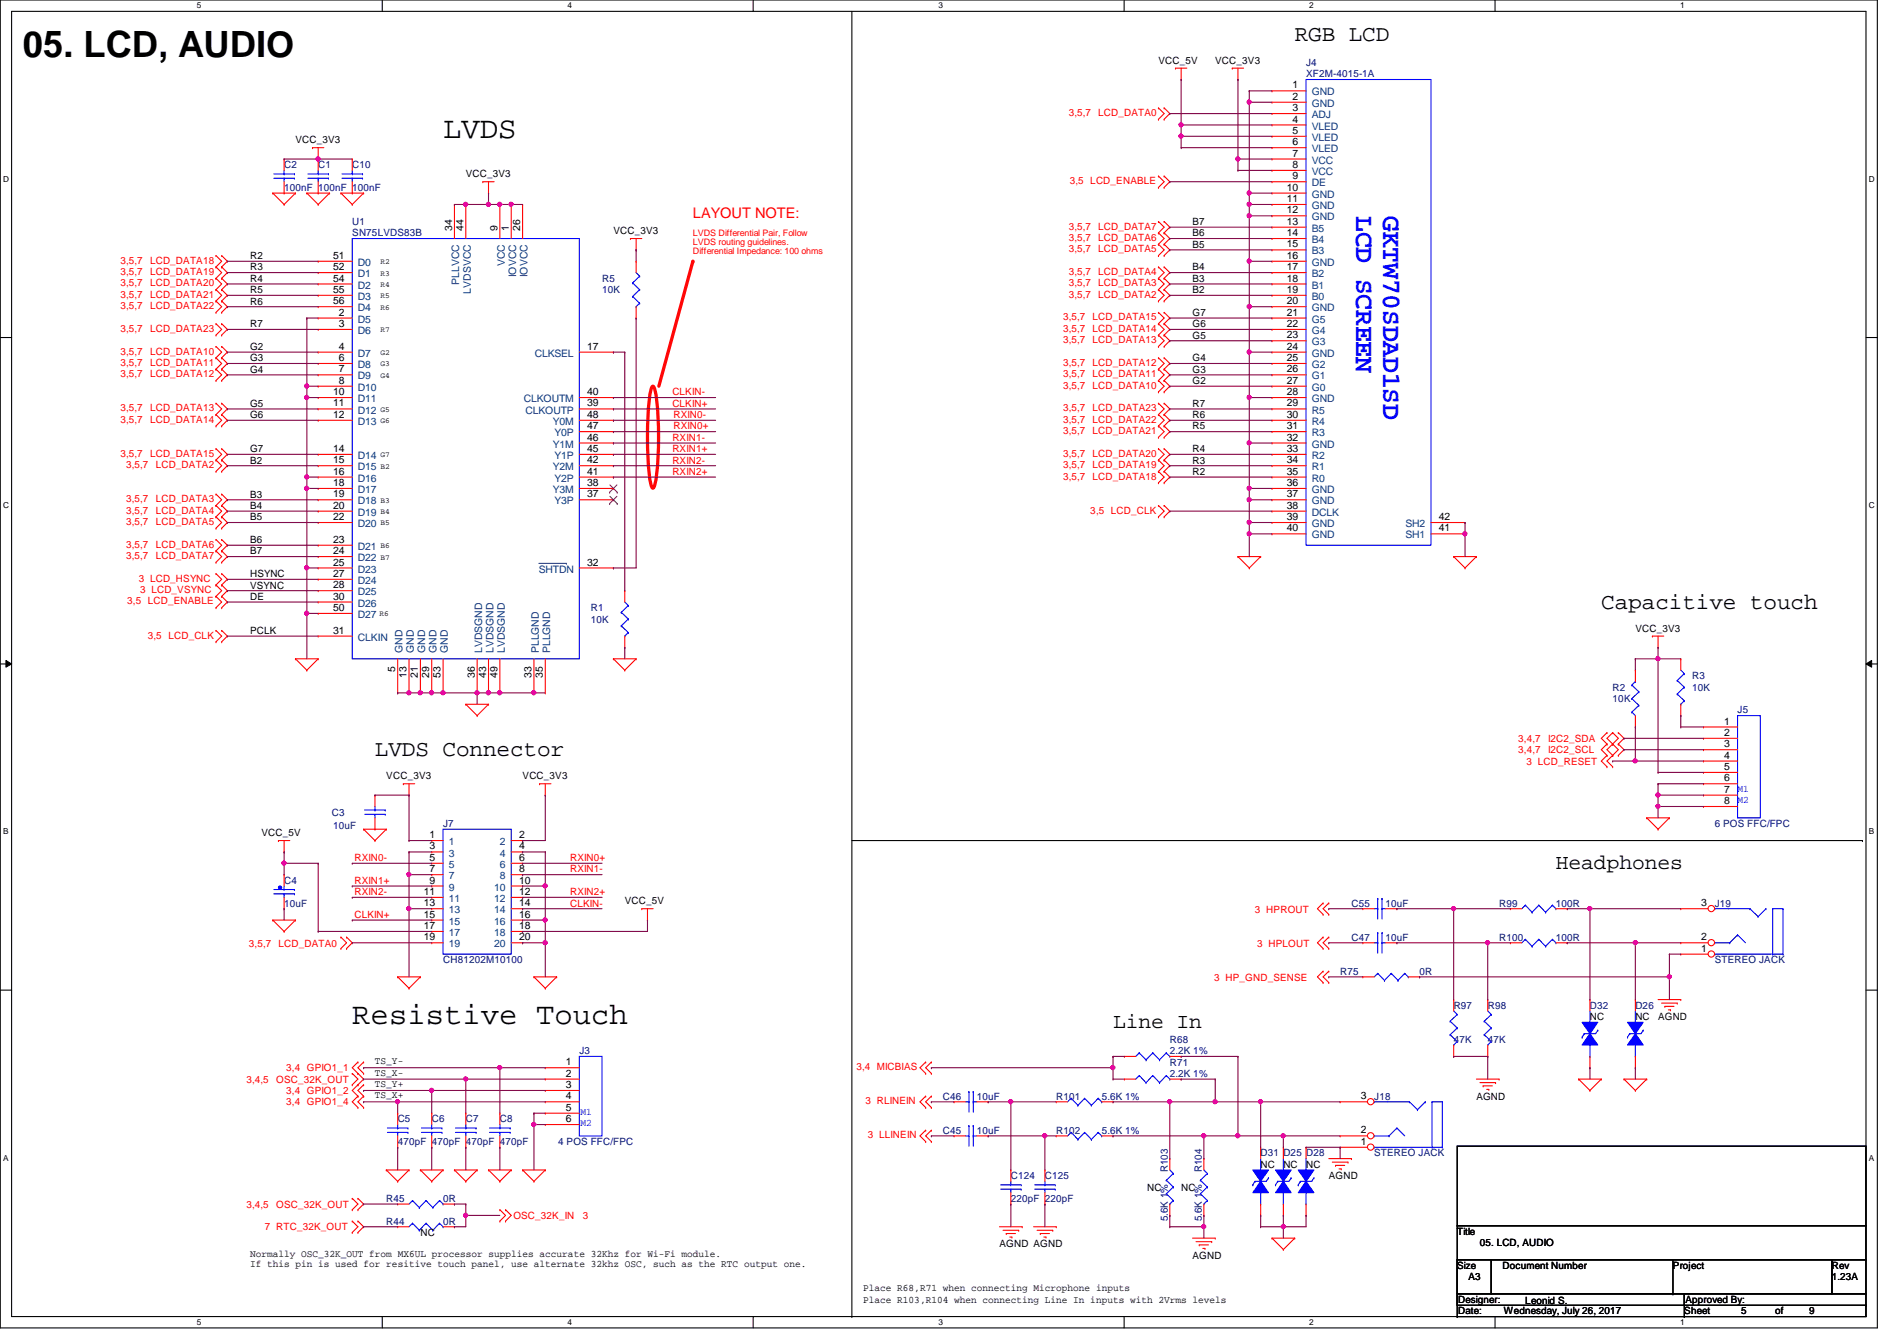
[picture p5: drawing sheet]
<svg xmlns="http://www.w3.org/2000/svg" width="297mm" height="210mm" viewBox="0 0 297 210" stroke-linecap="round" stroke-linejoin="round" font-family="sans-serif">
<defs><g id="words">
<text font-size="5.7" x="3.6" y="8.8">05. LCD, AUDIO</text>
<g font-size="4.8">
<text x="69.4" y="21.5">LVDS</text>
<text x="55.2" y="160.2">Resistive Touch</text>
</g>
<g font-size="4.2" fill="#00f">
<text x="212.3" y="33.8" transform="rotate(90 212.3 33.8)">LCD SCREEN</text>
<text x="216.6" y="33.8" transform="rotate(90 216.6 33.8)">GKTW70SDAD1SD</text>
</g>
<g font-size="3.6">
<text x="202.7" y="6.3">RGB LCD</text>
<text x="250.7" y="95.2">Capacitive touch</text>
<text x="58.7" y="118.4">LVDS Connector</text>
</g>
<g font-size="3.3">
<text x="243.6" y="136">Headphones</text>
<text x="174.3" y="160.9">Line In</text>
</g>
<text font-size="2.3" fill="#f00" x="108.5" y="34.1">LAYOUT NOTE:</text>
<g font-size="1.6">
<text x="181.4" y="10">VCC_5V</text>
<text x="190.3" y="10">VCC_3V3</text>
<text x="202.4" y="13.8">1</text>
<text x="202.4" y="15.6">2</text>
<text x="202.4" y="17.4">3</text>
<text x="46.3" y="22.4">VCC_3V3</text>
<text x="202.4" y="19.2">4</text>
<text x="202.4" y="21">5</text>
<text x="202.4" y="22.7">6</text>
<text x="72.9" y="27.8">VCC_3V3</text>
<text x="201.5" y="29.8">10</text>
<text x="202.4" y="24.5">7</text>
<text x="202.4" y="26.3">8</text>
<text x="202.4" y="28.1">9</text>
<text x="186.7" y="35.2">B7</text>
<text x="201.5" y="31.6">11</text>
<text x="201.5" y="33.4">12</text>
<text x="201.5" y="35.2">13</text>
<text x="39.2" y="40.6">R2</text>
<text x="52.2" y="40.5">51</text>
<text x="70.8" y="36.1" transform="rotate(-90 70.8 36.1)">34</text>
<text x="72.6" y="36.1" transform="rotate(-90 72.6 36.1)">44</text>
<text x="77.9" y="36.1" transform="rotate(-90 77.9 36.1)">9</text>
<text x="79.7" y="36.1" transform="rotate(-90 79.7 36.1)">1</text>
<text x="81.4" y="36.1" transform="rotate(-90 81.4 36.1)">26</text>
<text x="96.1" y="36.7">VCC_3V3</text>
<text x="186.7" y="38.8">B5</text>
<text x="186.7" y="37">B6</text>
<text x="201.5" y="37">14</text>
<text x="201.5" y="38.7">15</text>
<text x="201.5" y="40.5">16</text>
<text x="39.2" y="42.3">R3</text>
<text x="39.2" y="44.1">R4</text>
<text x="39.2" y="45.9">R5</text>
<text x="39.2" y="47.7">R6</text>
<text x="52.2" y="42.3">52</text>
<text x="52.2" y="44.1">54</text>
<text x="52.2" y="45.8">55</text>
<text x="52.2" y="47.6">56</text>
<text x="186.7" y="45.9">B2</text>
<text x="186.7" y="44.1">B3</text>
<text x="186.7" y="42.3">B4</text>
<text x="201.5" y="42.3">17</text>
<text x="201.5" y="44.1">18</text>
<text x="201.5" y="45.8">19</text>
<text x="201.5" y="47.6">20</text>
<text x="39.2" y="51.2">R7</text>
<text x="53" y="49.4">2</text>
<text x="53" y="51.2">3</text>
<text x="186.7" y="53">G5</text>
<text x="186.7" y="49.4">G7</text>
<text x="186.7" y="51.2">G6</text>
<text x="201.5" y="49.4">21</text>
<text x="201.5" y="51.2">22</text>
<text x="201.5" y="53">23</text>
<text x="39.2" y="54.8">G2</text>
<text x="39.2" y="56.6">G3</text>
<text x="39.2" y="58.3">G4</text>
<text x="53" y="54.7">4</text>
<text x="53" y="56.5">6</text>
<text x="53" y="58.3">7</text>
<text x="91.9" y="54.7">17</text>
<text x="186.7" y="58.3">G3</text>
<text x="186.7" y="56.6">G4</text>
<text x="201.5" y="54.7">24</text>
<text x="201.5" y="56.5">25</text>
<text x="201.5" y="58.3">26</text>
<text x="39.2" y="63.7">G5</text>
<text x="39.2" y="65.4">G6</text>
<text x="52.2" y="61.8">10</text>
<text x="52.2" y="63.6">11</text>
<text x="52.2" y="65.4">12</text>
<text x="53" y="60.1">8</text>
<text x="91.9" y="63.6">39</text>
<text x="91.9" y="65.4">48</text>
<text x="91.9" y="61.8">40</text>
<text x="186.7" y="65.4">R6</text>
<text x="186.7" y="63.7">R7</text>
<text x="186.7" y="60.1">G2</text>
<text x="201.5" y="60.1">27</text>
<text x="201.5" y="61.8">28</text>
<text x="201.5" y="63.6">29</text>
<text x="201.5" y="65.4">30</text>
<text x="39.2" y="70.8">G7</text>
<text x="52.2" y="70.7">14</text>
<text x="91.9" y="67.2">47</text>
<text x="91.9" y="70.7">45</text>
<text x="91.9" y="69">46</text>
<text x="186.7" y="70.8">R4</text>
<text x="186.7" y="67.2">R5</text>
<text x="201.5" y="67.2">31</text>
<text x="201.5" y="69">32</text>
<text x="201.5" y="70.7">33</text>
<text x="39.2" y="72.6">B2</text>
<text x="39.2" y="77.9">B3</text>
<text x="52.2" y="72.5">15</text>
<text x="52.2" y="74.3">16</text>
<text x="52.2" y="76.1">18</text>
<text x="52.2" y="77.9">19</text>
<text x="91.9" y="74.3">41</text>
<text x="91.9" y="72.5">42</text>
<text x="91.9" y="76.1">38</text>
<text x="91.9" y="77.9">37</text>
<text x="186.7" y="74.3">R2</text>
<text x="186.7" y="72.6">R3</text>
<text x="201.5" y="72.5">34</text>
<text x="201.5" y="74.3">35</text>
<text x="201.5" y="76.1">36</text>
<text x="201.5" y="77.9">37</text>
<text x="39.2" y="79.7">B4</text>
<text x="39.2" y="81.4">B5</text>
<text x="52.2" y="79.6">20</text>
<text x="52.2" y="81.4">22</text>
<text x="201.5" y="79.6">38</text>
<text x="201.5" y="81.4">39</text>
<text x="201.5" y="83.2">40</text>
<text x="225.3" y="83.2">41</text>
<text x="225.3" y="81.4">42</text>
<text x="39.2" y="85">B6</text>
<text x="39.2" y="86.8">B7</text>
<text x="52.2" y="85">23</text>
<text x="52.2" y="86.7">24</text>
<text x="52.2" y="88.5">25</text>
<text x="91.9" y="88.5">32</text>
<text x="39.2" y="90.3">HSYNC</text>
<text x="39.2" y="92.1">VSYNC</text>
<text x="39.2" y="93.9">DE</text>
<text x="52.2" y="93.9">30</text>
<text x="52.2" y="90.3">27</text>
<text x="52.2" y="92.1">28</text>
<text x="52.2" y="95.6">50</text>
<text x="39.2" y="99.2">PCLK</text>
<text x="52.2" y="99.2">31</text>
<text x="256.1" y="98.9">VCC_3V3</text>
<text x="61.9" y="105.2" transform="rotate(-90 61.9 105.2)">5</text>
<text x="63.7" y="106.1" transform="rotate(-90 63.7 106.1)">13</text>
<text x="65.4" y="106.1" transform="rotate(-90 65.4 106.1)">21</text>
<text x="67.2" y="106.1" transform="rotate(-90 67.2 106.1)">29</text>
<text x="69" y="106.1" transform="rotate(-90 69 106.1)">53</text>
<text x="74.3" y="106.1" transform="rotate(-90 74.3 106.1)">36</text>
<text x="76.1" y="106.1" transform="rotate(-90 76.1 106.1)">43</text>
<text x="77.9" y="106.1" transform="rotate(-90 77.9 106.1)">49</text>
<text x="83.2" y="106.1" transform="rotate(-90 83.2 106.1)">33</text>
<text x="85" y="106.1" transform="rotate(-90 85 106.1)">35</text>
<text x="270" y="113.4">1</text>
<text x="270" y="115.2">2</text>
<text x="270" y="117">3</text>
<text x="270" y="118.7">4</text>
<text x="60.5" y="122">VCC_3V3</text>
<text x="81.8" y="122">VCC_3V3</text>
<text x="270" y="124.1">7</text>
<text x="270" y="125.9">8</text>
<text x="270" y="120.5">5</text>
<text x="270" y="122.3">6</text>
<text x="40.9" y="130.9">VCC_5V</text>
<text x="67.3" y="131.2">1</text>
<text x="81.3" y="131.2">2</text>
<text x="67.3" y="133">3</text>
<text x="67.3" y="134.7">5</text>
<text x="67.3" y="136.5">7</text>
<text x="81.3" y="133">4</text>
<text x="81.3" y="134.7">6</text>
<text x="81.3" y="136.5">8</text>
<text x="66.4" y="140.1">11</text>
<text x="66.4" y="141.9">13</text>
<text x="66.4" y="143.6">15</text>
<text x="67.3" y="138.3">9</text>
<text x="81.3" y="138.3">10</text>
<text x="81.3" y="140.1">12</text>
<text x="81.3" y="141.9">14</text>
<text x="81.3" y="143.6">16</text>
<text x="97.8" y="141.6">VCC_5V</text>
<text x="266.4" y="141.9">3</text>
<text x="66.4" y="145.4">17</text>
<text x="66.4" y="147.2">19</text>
<text x="81.3" y="145.4">18</text>
<text x="81.3" y="147.2">20</text>
<text x="266.4" y="149">1</text>
<text x="266.4" y="147.2">2</text>
<text x="249" y="159.7">NC</text>
<text x="256.1" y="159.7">NC</text>
<text x="259.6" y="159.7">AGND</text>
<text x="58.7" y="166.6">TS_Y-</text>
<text x="88.6" y="166.8">1</text>
<text x="58.7" y="168.4">TS_X-</text>
<text x="58.7" y="170.1">TS_Y+</text>
<text x="58.7" y="171.9">TS_X+</text>
<text x="88.6" y="168.5">2</text>
<text x="88.6" y="170.3">3</text>
<text x="88.6" y="172.1">4</text>
<text x="88.6" y="173.9">5</text>
<text x="213.1" y="172.1">3</text>
<text x="231.2" y="172.1">AGND</text>
<text x="88.6" y="175.6">6</text>
<text x="213.1" y="179.2">1</text>
<text x="213.1" y="177.4">2</text>
<text x="197.4" y="182.8">NC</text>
<text x="201" y="182.8">NC</text>
<text x="204.5" y="182.8">NC</text>
<text x="208.1" y="184.6">AGND</text>
<text x="179.6" y="186.4">NC</text>
<text x="185" y="186.4">NC</text>
<text x="39.2" y="196.8">Normally OSC_32K_OUT from MX6UL processor supplies accurate 32Khz for Wi-Fi module.</text>
<text x="65.8" y="193.5">NC</text>
<text x="156.5" y="195.2">AGND AGND</text>
<text x="186.7" y="197">AGND</text>
<text x="228.2" y="193.3">Title</text>
<text x="231.7" y="195.1">05. LCD, AUDIO</text>
<text x="39.2" y="198.4">If this pin is used for resitive touch panel, use alternate 32khz OSC, such as the RTC output one.</text>
<text x="135.2" y="203.9">Place R103,R104 when connecting Line In inputs with 2Vrms levels</text>
<text x="135.2" y="202.1">Place R68,R71 when connecting Microphone inputs</text>
<text x="228.2" y="198.6">Size</text>
<text x="228.3" y="204">Designer:</text>
<text x="230" y="200.4">A3</text>
<text x="235.3" y="198.6">Document Number</text>
<text x="262" y="198.6">Project</text>
<text x="263.9" y="204">Approved By:</text>
<text x="286.8" y="198.6">Rev</text>
<text x="286.8" y="200.4">1.23A</text>
<text x="228.3" y="205.7">Date:</text>
<text x="235.5" y="205.7">Wednesday, July 26, 2017</text>
<text x="238.8" y="204.1">Leonid S.</text>
<text x="263.7" y="205.7">Sheet</text>
<text x="272.6" y="205.7">5</text>
<text x="278" y="205.7">of</text>
<text x="283.3" y="205.7">9</text>
</g>
<g font-size="1.6" fill="#000080">
<text x="204.5" y="10.3">J4</text>
<text x="204.5" y="12.1">XF2M-4015-1A</text>
<text x="44.5" y="26.3">C2</text>
<text x="44.5" y="29.9">100nF 100nF 100nF</text>
<text x="49.8" y="26.3">C1</text>
<text x="55.2" y="26.3">C10</text>
<text x="55.2" y="35.2">U1</text>
<text x="55.2" y="37">SN75LVDS83B</text>
<text x="94.3" y="44.1">R5</text>
<text x="94.3" y="45.9">10K</text>
<text x="92.5" y="95.7">R1</text>
<text x="92.5" y="97.5">10K</text>
<text x="265" y="106.3">R3</text>
<text x="252.5" y="108.1">R2</text>
<text x="252.5" y="109.9">10K</text>
<text x="265" y="108.1">10K</text>
<text x="272.1" y="111.7">J5</text>
<text x="51.9" y="127.7">C3</text>
<text x="52.2" y="129.8">10uF</text>
<text x="69.4" y="129.5">J7</text>
<text x="268.5" y="129.5">6 POS FFC/FPC</text>
<text x="44.5" y="138.3">C4</text>
<text x="44.5" y="141.9">10uF</text>
<text x="211.6" y="141.9">C55</text>
<text x="217" y="141.9">10uF</text>
<text x="234.7" y="141.9">R99</text>
<text x="243.6" y="141.9">100R</text>
<text x="268.5" y="141.9">J19</text>
<text x="211.6" y="147.2">C47</text>
<text x="217" y="147.2">10uF</text>
<text x="234.7" y="147.2">R100</text>
<text x="243.6" y="147.2">100R</text>
<text x="69.4" y="150.8">CH81202M10100</text>
<text x="209.8" y="152.6">R75</text>
<text x="222.3" y="152.6">0R</text>
<text x="268.5" y="150.8">STEREO JACK</text>
<text x="227.6" y="157.9">R97</text>
<text x="233" y="157.9">R98</text>
<text x="249" y="157.9">D32</text>
<text x="256.1" y="157.9">D26</text>
<text x="90.7" y="165">J3</text>
<text x="183.2" y="163.2">R68</text>
<text x="183.2" y="165">2.2K 1%</text>
<text x="183.2" y="166.8">R71</text>
<text x="227.6" y="163.2">47K</text>
<text x="233" y="163.2">47K</text>
<text x="147.6" y="172.1">C46</text>
<text x="152.9" y="172.1">10uF</text>
<text x="165.4" y="172.1">R101</text>
<text x="172.5" y="172.1">5.6K 1%</text>
<text x="183.2" y="168.6">2.2K 1%</text>
<text x="215.2" y="172.1">J18</text>
<text x="62.3" y="175.7">C5</text>
<text x="62.3" y="179.2">470pF 470pF 470pF 470pF</text>
<text x="67.6" y="175.7">C6</text>
<text x="72.9" y="175.7">C7</text>
<text x="78.3" y="175.7">C8</text>
<text x="87.4" y="179.2">4 POS FFC/FPC</text>
<text x="147.6" y="177.5">C45</text>
<text x="152.9" y="177.5">10uF</text>
<text x="165.4" y="177.5">R102</text>
<text x="172.5" y="177.5">5.6K 1%</text>
<text x="158.3" y="184.6">C124</text>
<text x="163.6" y="184.6">C125</text>
<text x="182.9" y="183.5" transform="rotate(-90 182.9 183.5)">R103</text>
<text x="188.2" y="183.5" transform="rotate(-90 188.2 183.5)">R104</text>
<text x="197.4" y="181">D31 D25 D28</text>
<text x="215.2" y="181">STEREO JACK</text>
<text x="60.5" y="188.1">R45</text>
<text x="60.5" y="191.7">R44</text>
<text x="69.4" y="188.1">0R</text>
<text x="69.4" y="191.7">0R</text>
<text x="158.3" y="188.1">220pF 220pF</text>
<text x="182.9" y="191.1" transform="rotate(-90 182.9 191.1)">5.6K 1%</text>
<text x="188.2" y="191.1" transform="rotate(-90 188.2 191.1)">5.6K 1%</text>
</g>
<g font-size="1.6" fill="#004080">
<text x="205.4" y="14.9">GND</text>
<text x="205.4" y="16.7">GND</text>
<text x="205.4" y="18.5">ADJ</text>
<text x="205.4" y="20.3">VLED</text>
<text x="205.4" y="22.1">VLED</text>
<text x="205.4" y="23.8">VLED</text>
<text x="205.4" y="25.6">VCC</text>
<text x="205.4" y="27.4">VCC</text>
<text x="205.4" y="29.2">DE</text>
<text x="205.4" y="30.9">GND</text>
<text x="205.4" y="32.7">GND</text>
<text x="205.4" y="34.5">GND</text>
<text x="56" y="41.6">D0</text>
<text x="79" y="41.7" transform="rotate(-90 79 41.7)">VCC</text>
<text x="205.4" y="36.3">B5</text>
<text x="205.4" y="38.1">B4</text>
<text x="205.4" y="39.8">B3</text>
<text x="205.4" y="41.6">GND</text>
<text x="56" y="43.4">D1</text>
<text x="56" y="45.2">D2</text>
<text x="56" y="46.9">D3</text>
<text x="71.9" y="44.6" transform="rotate(-90 71.9 44.6)">PLLVCC</text>
<text x="73.7" y="46" transform="rotate(-90 73.7 46)">LVDSVCC</text>
<text x="80.8" y="43.4" transform="rotate(-90 80.8 43.4)">IOVCC</text>
<text x="82.6" y="43.4" transform="rotate(-90 82.6 43.4)">IOVCC</text>
<text x="205.4" y="43.4">B2</text>
<text x="205.4" y="45.2">B1</text>
<text x="205.4" y="46.9">B0</text>
<text x="56" y="50.5">D5</text>
<text x="56" y="52.3">D6</text>
<text x="56" y="48.7">D4</text>
<text x="205.4" y="48.7">GND</text>
<text x="205.4" y="50.5">G5</text>
<text x="205.4" y="52.3">G4</text>
<text x="56" y="55.8">D7</text>
<text x="56" y="57.6">D8</text>
<text x="56" y="59.4">D9</text>
<text x="83.7" y="55.8">CLKSEL</text>
<text x="205.4" y="54.1">G3</text>
<text x="205.4" y="55.8">GND</text>
<text x="205.4" y="57.6">G2</text>
<text x="205.4" y="59.4">G1</text>
<text x="56" y="61.2">D10</text>
<text x="56" y="62.9">D11</text>
<text x="56" y="64.7">D12</text>
<text x="82" y="62.9">CLKOUTM</text>
<text x="82.3" y="64.7">CLKOUTP</text>
<text x="205.4" y="61.2">G0</text>
<text x="205.4" y="62.9">GND</text>
<text x="205.4" y="64.7">R5</text>
<text x="56" y="66.5">D13</text>
<text x="56" y="71.8">D14</text>
<text x="86.6" y="66.5">Y0M</text>
<text x="86.6" y="70.1">Y1M</text>
<text x="86.8" y="68.3">Y0P</text>
<text x="86.8" y="71.8">Y1P</text>
<text x="205.4" y="66.5">R4</text>
<text x="205.4" y="68.3">R3</text>
<text x="205.4" y="70.1">GND</text>
<text x="205.4" y="71.8">R2</text>
<text x="56" y="73.6">D15</text>
<text x="56" y="75.4">D16</text>
<text x="56" y="77.2">D17</text>
<text x="86.6" y="73.6">Y2M</text>
<text x="86.6" y="77.2">Y3M</text>
<text x="86.8" y="75.4">Y2P</text>
<text x="205.4" y="73.6">R1</text>
<text x="205.4" y="75.4">R0</text>
<text x="205.4" y="77.2">GND</text>
<text x="56" y="79">D18</text>
<text x="56" y="80.7">D19</text>
<text x="56" y="82.5">D20</text>
<text x="86.8" y="79">Y3P</text>
<text x="205.4" y="79">GND</text>
<text x="205.4" y="80.7">DCLK</text>
<text x="205.4" y="82.5">GND</text>
<text x="220.1" y="82.5">SH2</text>
<text x="56" y="86.1">D21</text>
<text x="56" y="87.8">D22</text>
<text x="56" y="89.6">D23</text>
<text x="84.4" y="89.6">SHTDN</text>
<text x="205.4" y="84.3">GND</text>
<text x="220.1" y="84.3">SH1</text>
<text x="56" y="95">D26</text>
<text x="56" y="91.4">D24</text>
<text x="56" y="93.2">D25</text>
<text x="56" y="100.3">CLKIN</text>
<text x="56" y="96.7">D27</text>
<text x="63" y="102.2" transform="rotate(-90 63 102.2)">GND</text>
<text x="64.8" y="102.2" transform="rotate(-90 64.8 102.2)">GND</text>
<text x="66.6" y="102.2" transform="rotate(-90 66.6 102.2)">GND</text>
<text x="68.4" y="102.2" transform="rotate(-90 68.4 102.2)">GND</text>
<text x="70.1" y="102.2" transform="rotate(-90 70.1 102.2)">GND</text>
<text x="75.5" y="102.2" transform="rotate(-90 75.5 102.2)">LVDSGND</text>
<text x="77.3" y="102.2" transform="rotate(-90 77.3 102.2)">LVDSGND</text>
<text x="79" y="102.2" transform="rotate(-90 79 102.2)">LVDSGND</text>
<text x="84.4" y="102.2" transform="rotate(-90 84.4 102.2)">PLLGND</text>
<text x="86.1" y="102.2" transform="rotate(-90 86.1 102.2)">PLLGND</text>
<text x="70.3" y="132.3">1</text>
<text x="70.3" y="134.1">3</text>
<text x="70.3" y="135.8">5</text>
<text x="70.3" y="137.6">7</text>
<text x="78.3" y="132.3">2</text>
<text x="78.3" y="134.1">4</text>
<text x="78.3" y="135.8">6</text>
<text x="78.3" y="137.6">8</text>
<text x="70.3" y="139.4">9</text>
<text x="70.3" y="141.2">11</text>
<text x="70.3" y="143">13</text>
<text x="77.4" y="139.4">10</text>
<text x="77.4" y="141.2">12</text>
<text x="77.4" y="143">14</text>
<text x="70.3" y="144.7">15</text>
<text x="70.3" y="146.5">17</text>
<text x="70.3" y="148.3">19</text>
<text x="77.4" y="144.7">16</text>
<text x="77.4" y="146.5">18</text>
<text x="77.4" y="148.3">20</text>
</g>
<g font-size="1.6" fill="#f00">
<text x="167.3" y="18.2">3,5,7</text>
<text x="172" y="18.2">LCD_DATA0</text>
<text x="167.5" y="28.8">3,5 LCD_ENABLE</text>
<text x="167.3" y="35.9">3,5,7</text>
<text x="172" y="35.9">LCD_DATA7</text>
<text x="18.9" y="41.3">3,5,7</text>
<text x="23.5" y="41.3">LCD_DATA18</text>
<text x="167.3" y="39.5">3,5,7</text>
<text x="167.3" y="37.7">3,5,7</text>
<text x="172" y="39.5">LCD_DATA5</text>
<text x="172" y="37.7">LCD_DATA6</text>
<text x="18.9" y="43.1">3,5,7</text>
<text x="18.9" y="44.8">3,5,7</text>
<text x="18.9" y="46.6">3,5,7</text>
<text x="23.5" y="43.1">LCD_DATA19</text>
<text x="23.5" y="44.8">LCD_DATA20</text>
<text x="23.5" y="46.6">LCD_DATA21</text>
<text x="167.3" y="46.6">3,5,7</text>
<text x="167.3" y="44.8">3,5,7</text>
<text x="167.3" y="43.1">3,5,7</text>
<text x="172" y="46.6">LCD_DATA2</text>
<text x="172" y="44.8">LCD_DATA3</text>
<text x="172" y="43.1">LCD_DATA4</text>
<text x="18.9" y="48.4">3,5,7</text>
<text x="18.9" y="51.9">3,5,7</text>
<text x="23.5" y="48.4">LCD_DATA22</text>
<text x="23.5" y="51.9">LCD_DATA23</text>
<text x="166.5" y="53.7">3,5,7</text>
<text x="166.5" y="50.2">3,5,7</text>
<text x="166.5" y="51.9">3,5,7</text>
<text x="171.1" y="53.7">LCD_DATA13</text>
<text x="171.1" y="50.2">LCD_DATA15</text>
<text x="171.1" y="51.9">LCD_DATA14</text>
<text x="18.9" y="57.3">3,5,7</text>
<text x="18.9" y="55.5">3,5,7</text>
<text x="18.9" y="59.1">3,5,7</text>
<text x="23.5" y="57.3">LCD_DATA11</text>
<text x="23.5" y="55.5">LCD_DATA10</text>
<text x="23.5" y="59.1">LCD_DATA12</text>
<text x="166.5" y="59.1">3,5,7</text>
<text x="166.5" y="57.3">3,5,7</text>
<text x="171.1" y="59.1">LCD_DATA11</text>
<text x="171.1" y="57.3">LCD_DATA12</text>
<text x="18.9" y="64.4">3,5,7</text>
<text x="23.5" y="64.4">LCD_DATA13</text>
<text x="105.3" y="61.9">CLKIN-</text>
<text x="105.3" y="63.7">CLKIN+</text>
<text x="105.4" y="65.4">RXIN0-</text>
<text x="166.5" y="64.4">3,5,7</text>
<text x="166.5" y="60.8">3,5,7</text>
<text x="171.1" y="64.4">LCD_DATA23</text>
<text x="171.1" y="60.8">LCD_DATA10</text>
<text x="18.9" y="66.2">3,5,7</text>
<text x="18.9" y="71.5">3,5,7</text>
<text x="23.5" y="66.2">LCD_DATA14</text>
<text x="23.5" y="71.5">LCD_DATA15</text>
<text x="105.3" y="70.8">RXIN1+</text>
<text x="105.3" y="69">RXIN1-</text>
<text x="105.4" y="67.2">RXIN0+</text>
<text x="166.5" y="71.5">3,5,7</text>
<text x="166.5" y="67.9">3,5,7</text>
<text x="166.5" y="66.2">3,5,7</text>
<text x="171.1" y="71.5">LCD_DATA20</text>
<text x="171.1" y="67.9">LCD_DATA21</text>
<text x="171.1" y="66.2">LCD_DATA22</text>
<text x="19.8" y="73.3">3,5,7</text>
<text x="24.4" y="73.3">LCD_DATA2</text>
<text x="105.3" y="72.6">RXIN2-</text>
<text x="105.3" y="74.3">RXIN2+</text>
<text x="166.5" y="75.1">3,5,7</text>
<text x="166.5" y="73.3">3,5,7</text>
<text x="171.1" y="75.1">LCD_DATA18</text>
<text x="171.1" y="73.3">LCD_DATA19</text>
<text x="19.8" y="78.6">3,5,7</text>
<text x="19.8" y="80.4">3,5,7</text>
<text x="19.8" y="82.2">3,5,7</text>
<text x="24.4" y="78.6">LCD_DATA3</text>
<text x="24.4" y="80.4">LCD_DATA4</text>
<text x="24.4" y="82.2">LCD_DATA5</text>
<text x="170.7" y="80.4">3,5 LCD_CLK</text>
<text x="19.8" y="85.7">3,5,7</text>
<text x="19.8" y="87.5">3,5,7</text>
<text x="24.4" y="85.7">LCD_DATA6</text>
<text x="24.4" y="87.5">LCD_DATA7</text>
<text x="19.9" y="94.6">3,5 LCD_ENABLE</text>
<text x="21.7" y="91.1">3 LCD_HSYNC</text>
<text x="21.9" y="92.8">3 LCD_VSYNC</text>
<text x="23.2" y="99.9">3,5 LCD_CLK</text>
<text x="237.7" y="117.9">3,4,7</text>
<text x="237.7" y="116.1">3,4,7</text>
<text x="239" y="119.7">3 LCD_RESET</text>
<text x="242.4" y="117.9">I2C2_SCL</text>
<text x="242.4" y="116.1">I2C2_SDA</text>
<text x="55.5" y="134.8">RXIN0-</text>
<text x="89.3" y="134.8">RXIN0+</text>
<text x="89.3" y="136.6">RXIN1-</text>
<text x="55.5" y="138.3">RXIN1+</text>
<text x="55.5" y="140.1">RXIN2-</text>
<text x="55.5" y="143.7">CLKIN+</text>
<text x="89.3" y="140.1">RXIN2+</text>
<text x="89.3" y="141.9">CLKIN-</text>
<text x="196.5" y="143">3 HPROUT</text>
<text x="39" y="148.3">3,5,7</text>
<text x="43.6" y="148.3">LCD_DATA0</text>
<text x="196.8" y="148.3">3 HPLOUT</text>
<text x="190.1" y="153.6">3 HP_GND_SENSE</text>
<text x="44.8" y="167.7">3,4 GPIO1_1</text>
<text x="134.1" y="167.5">3,4 MICBIAS</text>
<text x="38.6" y="169.5">3,4,5</text>
<text x="43.3" y="169.5">OSC_32K_OUT</text>
<text x="44.8" y="171.2">3,4 GPIO1_2</text>
<text x="44.8" y="173">3,4 GPIO1_4</text>
<text x="135.5" y="172.8">3 RLINEIN</text>
<text x="135.9" y="178.2">3 LLINEIN</text>
<text x="38.6" y="189">3,4,5</text>
<text x="43.3" y="189">OSC_32K_OUT</text>
<text x="80.4" y="190.8">OSC_32K_IN</text>
<text x="91.3" y="190.8">3</text>
<text x="41.5" y="192.6">7 RTC_32K_OUT</text>
</g>
<g font-size="1.6" fill="#00f">
<text x="272.1" y="123.9">M1</text>
<text x="272.1" y="125.7">M2</text>
<text x="90.9" y="174.6">M1</text>
<text x="90.9" y="176.2">M2</text>
</g>
<g font-size="1.4" fill="#f00">
<text x="108.5" y="36.9">LVDS Differential Pair, Follow</text>
<text x="108.5" y="38.3">LVDS routing guidelines.</text>
<text x="108.5" y="39.8">Differential Impedance: 100 ohms</text>
</g>
<g font-size="1.3">
<text x="30.8" y="1.3">5</text>
<text x="88.9" y="1.3">4</text>
<text x="146.9" y="1.3">3</text>
<text x="205" y="1.3">2</text>
<text x="263.1" y="1.3">1</text>
<text x=".5" y="28.4">D</text>
<text x="292.6" y="28.4">D</text>
<text x=".5" y="79.5">C</text>
<text x="292.6" y="79.5">C</text>
<text x=".5" y="130.6">B</text>
<text x="292.6" y="130.6">B</text>
<text x=".5" y="181.7">A</text>
<text x="292.6" y="181.7">A</text>
<text x="30.8" y="207.4">5</text>
<text x="88.9" y="207.4">4</text>
<text x="146.9" y="207.4">3</text>
<text x="205" y="207.4">2</text>
<text x="263.1" y="207.4">1</text>
</g>
<g font-size="1.2">
<text x="59.6" y="41.4">R2</text>
<text x="59.6" y="43.1">R3</text>
<text x="59.6" y="46.7">R5</text>
<text x="59.6" y="44.9">R4</text>
<text x="59.6" y="48.5">R6</text>
<text x="59.6" y="52">R7</text>
<text x="59.6" y="57.4">G3</text>
<text x="59.6" y="59.1">G4</text>
<text x="59.6" y="55.6">G2</text>
<text x="59.6" y="64.5">G5</text>
<text x="59.6" y="66.3">G6</text>
<text x="59.6" y="71.6">G7</text>
<text x="59.6" y="73.4">B2</text>
<text x="59.6" y="78.7">B3</text>
<text x="59.6" y="80.5">B4</text>
<text x="59.6" y="82.3">B5</text>
<text x="59.6" y="85.8">B6</text>
<text x="59.6" y="87.6">B7</text>
<text x="59.4" y="96.5">R6</text>
</g>
</g></defs>
<path d="M0 0h294v207.9h-294zM1.8 1.8h290.4v204.3h-290.4z" fill="none" stroke="#000" stroke-width=".17"/>
<g fill="#fff">
<path d="M30.8 .2h.7v1.4h-.7z"/>
<path d="M30.8 206.2h.7v1.4h-.7z"/>
</g>
<path d="M59.9 0v1.8M59.9 206.1v1.8" fill="none" stroke="#000" stroke-width=".17"/>
<g fill="#fff">
<path d="M88.9 .2h.6v1.4h-.6z"/>
<path d="M88.9 206.2h.6v1.4h-.6z"/>
</g>
<path d="M117.9 0v1.8M117.9 206.1v1.8" fill="none" stroke="#000" stroke-width=".17"/>
<g fill="#fff">
<path d="M146.9 .2h.7v1.4h-.7z"/>
<path d="M146.9 206.2h.7v1.4h-.7z"/>
</g>
<path d="M176 0v1.8M176 206.1v1.8" fill="none" stroke="#000" stroke-width=".17"/>
<g fill="#fff">
<path d="M205 .2h.7v1.4h-.7z"/>
<path d="M205 206.2h.7v1.4h-.7z"/>
</g>
<path d="M234.1 0v1.8M234.1 206.1v1.8" fill="none" stroke="#000" stroke-width=".17"/>
<g fill="#fff">
<path d="M263.1 .2h.7v1.4h-.7z"/>
<path d="M263.1 206.2h.7v1.4h-.7z"/>
<path d="M.5 27.3h.9v1.4h-.9z"/>
<path d="M292.6 27.3h.9v1.4h-.9z"/>
<path d="M.5 78.4h.9v1.4h-.9z"/>
<path d="M292.6 78.4h.9v1.4h-.9z"/>
</g>
<path d="M0 52.8h1.8M292.2 52.8h1.8" fill="none" stroke="#000" stroke-width=".17"/>
<g fill="#fff">
<path d="M.5 129.5h.8v1.4h-.8z"/>
<path d="M292.6 129.5h.9v1.4h-.9z"/>
</g>
<path d="M0 103.9h1.8M292.2 103.9h1.8" fill="none" stroke="#000" stroke-width=".17"/>
<path d="M.9 103.4l.9 .5-.9 .5zM292.2 103.9l.9-.5v1z" fill="#000"/>
<path d="M.9 103.4l.9 .5-.9 .5zM292.2 103.9l.9-.5v1z" fill="none" stroke="#000" stroke-width=".16"/>
<g fill="#fff">
<path d="M.5 180.5h.8v1.4h-.8z"/>
<path d="M292.6 180.5h.9v1.4h-.9z"/>
</g>
<path d="M0 155h1.8M292.2 155h1.8" fill="none" stroke="#000" stroke-width=".17"/>
<path d="M108.5 40.9l-5.3 19.6M102.1 60.6l.1-.1a2.82 2.82 0 0 1 .6 1.8 50.2 50.2 0 0 1-.3 13.6l-.3 .5a2.85 2.85 0 0 1-.5-1.9 53.5 53.5 0 0 1 .2-13.6z" fill="none" stroke="#f00" stroke-width=".51"/>
<circle cx="108.5" cy="40.9" r=".25" fill="#f00"/>
<g fill="none" stroke="#000" stroke-width=".17">
<path d="M133.4 1.8v204.3M133.4 131.6h158.2M291.6 131.6h.1M228.2 179.4h64v12.5h-64zM228.2 191.9h64v5.3h-64zM228.2 197.2h5.3v5.3h-5.3zM228.2 197.2v8.9M233.5 197.2h53.3v5.3h-53.3zM262 197.2v5.3M286.8 197.2h5.4v5.3h-5.4zM133.4 206.1h.1M228.2 202.5h35.5v1.8h-35.5z"/>
<path d="M228.2 206.1h.1M228.2 206.1h35.5M262 202.5h.1M263.7 202.5h28.5v3.6h-28.5zM263.7 206.1h.1M263.7 204.3h28.5M292.2 204.3h.1"/>
</g>
<g fill="none" stroke="#f00" stroke-width=".17">
<path d="M181.4 16.9h.1M181.4 18.7h.1M181.4 16.9l.9 .9-.9 .9M182.3 16.9h.1M182.3 18.7h.1M182.3 16.9l.9 .9-.9 .9M184.1 10.7h.1M184.1 10.7h1.7M185 12.4h.1M185 10.7v1.7M193 10.7h.1M193 10.7h1.7"/>
<path d="M193.8 12.4h.1M193.8 10.7v1.7M42.7 30.2h.1M42.7 30.2h3.6M42.7 30.2l1.8 1.8M44.5 32h.1M46.3 30.2h.1M46.3 30.2l-1.8 1.8M48 30.2h.1M48 30.2h3.6M48 30.2l1.8 1.8M48.9 23.1h.1"/>
<path d="M48.9 23.1h1.8M49.8 32h.1M49.8 24.9h.1M49.8 23.1v1.8M51.6 30.2h.1M51.6 30.2l-1.8 1.8M53.4 30.2h.1M53.4 30.2h3.5M53.4 30.2l1.8 1.8M55.2 32h.1M56.9 30.2h.1M56.9 30.2l-1.7 1.8"/>
<path d="M75.6 28.4h.1M75.6 28.4h1.8M76.5 30.2h.1M76.5 28.4v1.8M98.7 37.3h.1M98.7 37.3h1.8M99.6 39.1h.1M99.6 37.3v1.8M181.4 27.6h.1M181.4 29.3h.1M181.4 38.2h.1M181.4 36.4h.1"/>
<path d="M181.4 34.7h.1M181.4 27.6l.9 .8-.9 .9M181.4 38.2l.9 .9-.9 .9M181.4 36.4l.9 .9-.9 .9M181.4 34.7l.9 .9-.9 .8M182.3 27.6h.1M182.3 29.3h.1M182.3 38.2h.1M182.3 36.4h.1M182.3 34.7h.1M182.3 27.6l.9 .8-.9 .9M182.3 38.2l.9 .9-.9 .9"/>
<path d="M182.3 36.4l.9 .9-.9 .9M182.3 34.7l.9 .9-.9 .8M33.8 40h.1M33.8 41.8h.1M33.8 43.6h.1M33.8 45.3h.1M33.8 47.1h.1M33.8 48.9h.1M33.8 50.7h.1M33.8 52.5h.1M33.8 57.8h.1M33.8 56h.1"/>
<path d="M33.8 54.2h.1M33.8 59.6h.1M33.8 40l.9 .9-.9 .9M33.8 41.8l.9 .9-.9 .9M33.8 43.6l.9 .8-.9 .9M33.8 45.3l.9 .9-.9 .9M33.8 47.1l.9 .9-.9 .9M33.8 50.7l.9 .9-.9 .9M33.8 56l.9 .9-.9 .9M33.8 54.2l.9 .9-.9 .9M33.8 57.8l.9 .9-.9 .9M34.7 40h.1"/>
<path d="M34.7 41.8h.1M34.7 43.6h.1M34.7 45.3h.1M34.7 47.1h.1M34.7 48.9h.1M34.7 50.7h.1M34.7 52.5h.1M34.7 57.8h.1M34.7 56h.1M34.7 54.2h.1M34.7 59.6h.1M34.7 45.3l.9 .9-.9 .9"/>
<path d="M34.7 40l.9 .9-.9 .9M34.7 41.8l.9 .9-.9 .9M34.7 43.6l.9 .8-.9 .9M34.7 47.1l.9 .9-.9 .9M34.7 50.7l.9 .9-.9 .9M34.7 56l.9 .9-.9 .9M34.7 54.2l.9 .9-.9 .9M34.7 57.8l.9 .9-.9 .9M181.4 57.8h.1M181.4 59.6h.1M181.4 56h.1M181.4 52.5h.1"/>
<path d="M181.4 54.2h.1M181.4 48.9h.1M181.4 50.7h.1M181.4 45.3h.1M181.4 47.1h.1M181.4 43.6h.1M181.4 41.8h.1M181.4 40h.1M181.4 57.8l.9 .9-.9 .9M181.4 59.6l.9 .9-.9 .8M181.4 56l.9 .9-.9 .9M181.4 52.5l.9 .8-.9 .9"/>
<path d="M181.4 48.9l.9 .9-.9 .9M181.4 45.3l.9 .9-.9 .9M181.4 43.6l.9 .8-.9 .9M181.4 41.8l.9 .9-.9 .9M181.4 50.7l.9 .9-.9 .9M182.3 57.8h.1M182.3 59.6h.1M182.3 56h.1M182.3 52.5h.1M182.3 54.2h.1M182.3 48.9h.1M182.3 50.7h.1"/>
<path d="M182.3 45.3h.1M182.3 47.1h.1M182.3 43.6h.1M182.3 41.8h.1M182.3 40h.1M182.3 57.8l.9 .9-.9 .9M182.3 59.6l.9 .9-.9 .8M182.3 56l.9 .9-.9 .9M182.3 52.5l.9 .8-.9 .9M182.3 48.9l.9 .9-.9 .9M182.3 45.3l.9 .9-.9 .9M182.3 43.6l.9 .8-.9 .9"/>
<path d="M182.3 41.8l.9 .9-.9 .9M182.3 50.7l.9 .9-.9 .9M33.8 64.9h.1M33.8 63.1h.1M33.8 66.7h.1M33.8 72h.1M33.8 70.2h.1M33.8 73.8h.1M33.8 79.1h.1M33.8 77.3h.1M33.8 63.1l.9 .9-.9 .9M33.8 64.9l.9 .9-.9 .9"/>
<path d="M33.8 70.2l.9 .9-.9 .9M33.8 72l.9 .9-.9 .9M33.8 77.3l.9 .9-.9 .9M33.8 79.1l.9 .9-.9 .9M34.7 64.9h.1M34.7 63.1h.1M34.7 66.7h.1M34.7 72h.1M34.7 70.2h.1M34.7 73.8h.1M34.7 79.1h.1M34.7 77.3h.1"/>
<path d="M34.7 63.1l.9 .9-.9 .9M34.7 64.9l.9 .9-.9 .9M34.7 70.2l.9 .9-.9 .9M34.7 72l.9 .9-.9 .9M34.7 77.3l.9 .9-.9 .9M34.7 79.1l.9 .9-.9 .9M181.4 79.1h.1M181.4 73.8h.1M181.4 75.6h.1M181.4 72h.1M181.4 70.2h.1M181.4 66.7h.1"/>
<path d="M181.4 68.5h.1M181.4 64.9h.1M181.4 63.1h.1M181.4 61.3h.1M181.4 79.1l.9 .9-.9 .9M181.4 73.8l.9 .9-.9 .9M181.4 72l.9 .9-.9 .9M181.4 70.2l.9 .9-.9 .9M181.4 66.7l.9 .9-.9 .9M181.4 64.9l.9 .9-.9 .9M181.4 63.1l.9 .9-.9 .9M182.3 79.1h.1"/>
<path d="M182.3 73.8h.1M182.3 75.6h.1M182.3 72h.1M182.3 70.2h.1M182.3 66.7h.1M182.3 68.5h.1M182.3 64.9h.1M182.3 63.1h.1M182.3 61.3h.1M182.3 79.1l.9 .9-.9 .9M182.3 73.8l.9 .9-.9 .9M182.3 72l.9 .9-.9 .9"/>
<path d="M182.3 70.2l.9 .9-.9 .9M182.3 66.7l.9 .9-.9 .9M182.3 64.9l.9 .9-.9 .9M182.3 63.1l.9 .9-.9 .9M33.8 80.9h.1M33.8 82.7h.1M33.8 86.2h.1M33.8 84.5h.1M33.8 88h.1M33.8 98.7h.1M33.8 93.3h.1M33.8 95.1h.1"/>
<path d="M33.8 91.6h.1M33.8 89.8h.1M33.8 80.9l.9 .9-.9 .9M33.8 84.5l.9 .8-.9 .9M33.8 86.2l.9 .9-.9 .9M33.8 98.7l.9 .9-.9 .9M33.8 93.3l.9 .9-.9 .9M33.8 91.6l.9 .9-.9 .8M33.8 89.8l.9 .9-.9 .9M34.7 80.9h.1M34.7 82.7h.1M34.7 86.2h.1"/>
<path d="M34.7 84.5h.1M34.7 88h.1M34.7 98.7h.1M34.7 93.3h.1M34.7 95.1h.1M34.7 91.6h.1M34.7 89.8h.1M34.7 80.9l.9 .9-.9 .9M34.7 84.5l.9 .8-.9 .9M34.7 86.2l.9 .9-.9 .9M34.7 98.7l.9 .9-.9 .9M34.7 93.3l.9 .9-.9 .9"/>
<path d="M34.7 91.6l.9 .9-.9 .8M34.7 89.8l.9 .9-.9 .9M181.4 80.9h.1M182.3 80.9h.1M193.8 87.1h.1M193.8 87.1h3.6M193.8 87.1l1.8 1.8M195.6 88.9h.1M197.4 87.1h.1M197.4 87.1l-1.8 1.8M227.6 87.1h.1M227.6 87.1h3.6"/>
<path d="M227.6 87.1l1.8 1.8M229.4 88.9h.1M231.2 87.1h.1M231.2 87.1l-1.8 1.8M258.7 99.6h.1M258.7 99.6h1.8M259.6 99.6v1.7M33.8 100.5h.1M34.7 100.5h.1M46.3 103.1h.1M46.3 103.1h3.5M46.3 103.1l1.7 1.8"/>
<path d="M48 104.9h.1M49.8 103.1h.1M49.8 103.1l-1.8 1.8M72.9 110.2h.1M72.9 110.2h3.6M72.9 110.2l1.8 1.8M74.7 112h.1M76.5 110.2h.1M76.5 110.2l-1.8 1.8M96.1 103.1h.1M96.1 103.1h3.5M96.1 103.1l1.7 1.8"/>
<path d="M97.8 104.9h.1M99.6 103.1h.1M99.6 103.1l-1.8 1.8M251.6 116.5h.1M251.6 118.2h.1M251.6 114.7h.1M251.6 116.5l-.9 .8 .9 .9M251.6 114.7l-.9 .9 .9 .9M251.6 118.2l-.9 .9 .9 .9M252.5 118.2h.1M252.5 116.5h.1M252.5 114.7h.1"/>
<path d="M252.5 114.7l.9 .9-1.8 1.7 .9 .9M252.5 114.7l-.9 .9 1.8 1.7-1.8 1.8 .9 .9M253.4 116.5h.1M253.4 118.2h.1M253.4 114.7h.1M253.4 116.5l.9 .8-.9 .9M253.4 114.7l.9 .9-.9 .9M259.6 101.3h.1M43.6 131.6h.1M43.6 131.6h1.8M44.5 133.3h.1M44.5 131.6v1.7"/>
<path d="M56.9 129.8h.1M56.9 129.8h3.6M56.9 129.8l1.8 1.8M58.7 131.6h.1M60.5 129.8h.1M60.5 129.8l-1.8 1.8M63.2 122.7h.1M63.2 122.7h1.7M64 124.5h.1M64 122.7v1.8M67.6 131.6h.1M67.6 133.3h.1"/>
<path d="M67.6 135.1h.1M67.6 138.7h.1M67.6 136.9h.1M67.6 131.6h1.8M67.6 133.3h1.8M67.6 135.1h1.8M67.6 138.7h1.8M67.6 136.9h1.8M80 131.6h1.8M80 133.3h1.8M80 135.1h1.8M80 138.7h1.8"/>
<path d="M80 136.9h1.8M81.8 131.6h.1M81.8 133.3h.1M81.8 135.1h.1M81.8 136.9h.1M81.8 138.7h.1M84.5 122.7h.1M84.5 122.7h1.8M85.4 124.5h.1M85.4 122.7v1.8M251.6 120h.1M252.5 120h.1"/>
<path d="M257.8 128h.1M257.8 128h3.6M257.8 128l1.8 1.8M259.6 129.8h.1M261.4 128h.1M261.4 128l-1.8 1.8M42.7 144h.1M42.7 144h3.6M42.7 144l1.8 1.8M44.5 145.8h.1M46.3 144h.1M46.3 144l-1.8 1.8"/>
<path d="M53.4 146.7h.1M53.4 148.5h.1M53.4 146.7l.9 .9-.9 .9M54.3 146.7h.1M54.3 148.5h.1M54.3 146.7l.9 .9-.9 .9M62.3 152.9h.1M62.3 152.9h3.5M62.3 152.9l1.7 1.8M64 154.7h.1M65.8 152.9h.1M65.8 152.9l-1.8 1.8"/>
<path d="M67.6 140.5h.1M67.6 142.2h.1M67.6 144h.1M67.6 145.8h.1M67.6 147.6h.1M67.6 144h1.8M67.6 142.2h1.8M67.6 140.5h1.8M67.6 145.8h1.8M67.6 147.6h1.8M80 144h1.8M80 142.2h1.8"/>
<path d="M80 140.5h1.8M80 145.8h1.8M80 147.6h1.8M81.8 140.5h.1M81.8 142.2h.1M81.8 144h.1M81.8 145.8h.1M81.8 147.6h.1M83.6 152.9h.1M83.6 152.9h3.6M83.6 152.9l1.8 1.8M85.4 154.7h.1"/>
<path d="M87.2 152.9h.1M87.2 152.9l-1.8 1.8M100.5 142.2h.1M100.5 142.2h1.8M101.4 144h.1M101.4 142.2v1.8M207.2 146.7h.1M207.2 148.5h.1M207.2 141.4h.1M207.2 143.1h.1M207.2 152h.1M207.2 153.8h.1"/>
<path d="M207.2 146.7l-.9 .9 .9 .9M207.2 141.4l-.9 .8 .9 .9M207.2 152l-.9 .9 .9 .9M208.1 146.7h.1M208.1 148.5h.1M208.1 141.4h.1M208.1 143.1h.1M208.1 152h.1M208.1 153.8h.1M208.1 146.7l-.9 .9 .9 .9M208.1 141.4l-.9 .8 .9 .9M208.1 152l-.9 .9 .9 .9"/>
<path d="M213.4 142.2h.1M213.4 142.2h1.8M217 142.2h1.7M218.7 142.2h.1M259.6 156.5h3.6M260.2 157h2.4M260.7 157.5h.1M260.7 157.5h1.4M261.2 158.1h.4M261.6 158.1h.1M262.6 157h.1M263.2 156.5h.1"/>
<path d="M55.2 169.8h.1M55.2 168h.1M55.2 168l.8 .9-.8 .9M56 168h.1M56 166.2h.1M56 171.6h.1M56 169.8h.1M56 173.4h.1M56 171.6l-.8 .9 .8 .9M56 166.2l-.8 .9 1.7 1.8-1.7 1.8 .8 .9M56.9 166.2h.1M56.9 168h.1"/>
<path d="M56.9 169.8h.1M56.9 171.6h.1M56.9 173.4h.1M56.9 166.2l-.9 .9 .9 .9M56.9 169.8l-.9 .9 .9 .9M56.9 171.6l-.9 .9 .9 .9M67.6 174.2h.1M67.6 179.6h.1M67.6 174.2v1.8M67.6 177.8v1.8M144.9 173.4h.1M144.9 171.6h.1"/>
<path d="M144.9 168h.1M144.9 166.2h.1M144.9 178.7h.1M144.9 176.9h.1M144.9 171.6l-.8 .9 .8 .9M144.9 166.2l-.8 .9 .8 .9M144.9 176.9l-.8 .9 .8 .9M145.8 171.6h.1M145.8 173.4h.1M145.8 166.2h.1M145.8 168h.1M145.8 176.9h.1"/>
<path d="M145.8 178.7h.1M145.8 171.6l-.9 .9 .9 .9M145.8 166.2l-.9 .9 .9 .9M145.8 176.9l-.9 .9 .9 .9M149.4 172.5h.1M149.4 172.5h1.8M152.9 172.5h1.8M154.7 172.5h.1M231.2 168.9h3.5M231.7 169.5h2.5M232.2 170h.1M232.2 170h1.5"/>
<path d="M232.8 170.5h.3M233.1 170.5h.1M234.2 169.5h.1M234.7 168.9h.1M247.2 168.9h.1M247.2 168.9h3.5M247.2 168.9l1.8 1.8M249 170.7h.1M250.7 168.9h.1M250.7 168.9l-1.7 1.8M254.3 168.9h.1M254.3 168.9h3.5"/>
<path d="M254.3 168.9l1.8 1.8M256.1 170.7h.1M257.8 168.9h.1M257.8 168.9l-1.7 1.8M55.2 189.4h.1M55.2 187.6h.1M55.2 192.9h.1M55.2 191.1h.1M55.2 191.1l.8 .9-.8 .9M55.2 187.6l.8 .9-.8 .9M56 187.6h.1M56 189.4h.1"/>
<path d="M56 191.1h.1M56 192.9h.1M56 191.1l.9 .9-.9 .9M56 187.6l.9 .9-.9 .9M60.5 183.1h.1M60.5 183.1h3.5M60.5 183.1l1.8 1.8M62.3 184.9h.1M64 183.1h.1M64 183.1l-1.7 1.8M65.8 183.1h.1M65.8 183.1h3.6"/>
<path d="M65.8 183.1l1.8 1.8M67.6 184.9h.1M69.4 183.1h.1M69.4 183.1l-1.8 1.8M71.2 183.1h.1M71.2 183.1h3.5M71.2 183.1l1.7 1.8M72.9 184.9h.1M74.7 183.1h.1M74.7 183.1l-1.8 1.8M76.5 183.1h.1M76.5 183.1h3.5"/>
<path d="M76.5 183.1l1.8 1.8M78.3 184.9h.1M78.3 189.4h.1M78.3 191.1h.1M78.3 189.4l.9 .8-.9 .9M79.2 191.1h.1M79.2 189.4h.1M79.2 189.4l.8 .8-.8 .9M80 183.1h.1M80 183.1l-1.7 1.8M81.8 183.1h.1M81.8 183.1h3.6"/>
<path d="M81.8 183.1l1.8 1.8M83.6 184.9h.1M85.4 183.1h.1M85.4 183.1l-1.8 1.8M156.5 192h3.6M157.1 192.6h2.4M157.6 193.1h.1M157.6 193.1h1.4M158.1 193.6h.4M158.5 193.6h.1M159.5 192.6h.1M160.1 192h.1"/>
<path d="M161.8 192h3.6M162.4 192.6h2.4M162.9 193.1h.1M162.9 193.1h1.4M163.4 193.6h.4M163.8 193.6h.1M164.8 192.6h.1M165.4 192h.1M186.7 193.8h3.6M187.3 194.4h2.4M187.8 194.9h.1M187.8 194.9h1.4"/>
<path d="M188.3 195.4h.4M188.7 195.4h.1M189.7 194.4h.1M190.3 193.8h.1M199.2 193.8h.1M199.2 193.8h3.5M199.2 193.8l1.8 1.8M201 195.6h.1M202.7 193.8h.1M202.7 193.8l-1.7 1.8M208.1 181.4h3.5M208.6 181.9h2.5"/>
<path d="M209.1 182.4h.1M209.1 182.4h1.5M209.7 183h.3M210 183h.1M211.1 181.9h.1M211.6 181.4h.1"/>
</g>
<g fill="none" stroke="#00f" stroke-width=".17">
<path d="M69.4 129.8h10.6v19.6h-10.6zM215.2 142.2h.5M215.7 140.6h.1M215.7 142.2h.1M215.7 140.6v3.2M216.4 140.6h.1M216.4 142.2h.1M216.4 140.6v3.2M216.4 142.2h.6M66 177.2h3.2M66 176.6h3.2M67.6 177.2h.1"/>
<path d="M67.6 176.6h.1M67.6 176v.6M67.6 177.2v.6M69.2 177.2h.1M69.2 176.6h.1M151.2 172.5h.5M151.7 170.9h.1M151.7 172.5h.1M151.7 170.9v3.2M152.4 170.9h.1M152.4 172.5h.1M152.4 170.9v3.2"/>
<path d="M152.4 172.5h.5M196.5 184.9h.1M196.5 184.9h1.8M197.4 183.1h.1M197.4 188.5h.1M197.4 181.4v1.7M197.4 186.7v1.8"/>
</g>
<path d="M196.2 183.1h2.4l-1.2 1.8z" fill-rule="evenodd" fill="#00f"/>
<path d="M196.2 183.1h2.4l-1.2 1.8zM196.2 185.5h.1M196.5 184.9l-.3 .6M198.6 184.4h.1M198.6 184.4l-.3 .5" fill="none" stroke="#00f" stroke-width=".17"/>
<path d="M197.4 184.9l1.2 1.8h-2.4z" fill-rule="evenodd" fill="#00f"/>
<g fill="none" stroke="#00f" stroke-width=".17">
<path d="M42.9 139.9h3.2M42.9 139.2h3.2M44.5 139.9h.1M44.5 139.9v.6M46.1 139.9h.1M46.1 139.2h.1M232.4 159.9h.1M232.4 159.9l1.1 1M233 158.2l.5 .6M233.5 158.8h.1M233.5 158.8l-1.1 1.1M232.4 162h.1"/>
<path d="M232.4 162l1.1 1M233 163.6h.1M233.5 160.9h.1M233.5 163h.1M233.5 160.9l-1.1 1.1M233.5 163l-.5 .6M197.4 184.9l1.2 1.8h-2.4z"/>
</g>
<path d="M233 156.5h.1M233 156.5v1.7M197.4 179.6h.1M197.4 179.6v1.8M233 165.4h.1M233 163.6v1.8M197.4 190.2h.1M197.4 188.5v1.7" fill="none" stroke="#f00" stroke-width=".17"/>
<circle cx="43.9" cy="138.9" r=".26" fill="#00f"/>
<g fill="none" stroke="#00f" stroke-width=".17">
<path d="M204.5 12.4h19.6v72.9h-19.6zM42.9 27.9h3.2M42.9 27.2h3.2M44.5 27.9h.1M44.5 27.2h.1M44.5 26.7v.5M44.5 27.9v.5M46.1 27.9h.1M46.1 27.2h.1M44.5 139.2h.1M44.5 138.7v.5M238.8 147h.1"/>
<path d="M238.8 147l-.5 .6M238.8 147l1.1 1.1M239.9 148.1h.1M241 147h.1M241 147l-1.1 1.1M241 147l1 1.1M242 148.1h.1M243.1 147h.1M243.1 147l-1.1 1.1M243.1 147l.5 .6M243.6 147.6h.1M60.7 177.2h3.2"/>
<path d="M60.7 176.6h3.2M62.3 177.2h.1M62.3 176.6h.1M62.3 176v.6M62.3 177.2v.6M63.9 177.2h.1M63.9 176.6h.1M178.4 164.8h.1M178.4 164.8l-.6 .6M178.4 164.8l1 1.1M179.4 165.9h.1M180.5 164.8h.1"/>
<path d="M180.5 164.8l-1.1 1.1M180.5 164.8l1.1 1.1M181.6 165.9h.1M182.6 164.8h.1M182.6 164.8l-1 1.1M182.6 164.8l.6 .6M183.2 165.4h.1M200.1 184.9h.1M200.1 184.9h1.7M201 183.1h.1M201 188.5h.1M201 181.4v1.7"/>
<path d="M201 186.7v1.8"/>
<circle cx="43.9" cy="138.9" r=".26"/>
</g>
<g fill="none" stroke="#f00" stroke-width=".17">
<path d="M199.2 14.2h.1M199.2 16h.1M199.2 17.8h.1M199.2 19.6h.1M199.2 14.2h5.3M199.2 16h5.3M199.2 17.8h5.3M199.2 19.6h5.3M44.5 24.9h.1M44.5 30.2h.1M44.5 24.9v1.8M44.5 28.4v1.8"/>
<path d="M199.2 21.3h.1M199.2 23.1h.1M199.2 24.9h.1M199.2 26.7h.1M199.2 28.4h.1M199.2 30.2h.1M199.2 32h.1M199.2 33.8h.1M199.2 35.6h.1M199.2 37.3h.1M199.2 39.1h.1M199.2 21.3h5.3"/>
<path d="M199.2 23.1h5.3M199.2 24.9h5.3M199.2 26.7h5.3M199.2 28.4h5.3M199.2 30.2h5.3M199.2 32h5.3M199.2 33.8h5.3M199.2 35.6h5.3M199.2 37.3h5.3M199.2 39.1h5.3M199.2 40.9h.1M199.2 42.7h.1"/>
<path d="M199.2 44.4h.1M199.2 46.2h.1M199.2 48h.1M199.2 49.8h.1M199.2 51.6h.1M199.2 53.3h.1M199.2 55.1h.1M199.2 56.9h.1M199.2 58.7h.1M199.2 40.9h5.3M199.2 42.7h5.3M199.2 44.4h5.3"/>
<path d="M199.2 46.2h5.3M199.2 48h5.3M199.2 49.8h5.3M199.2 51.6h5.3M199.2 53.3h5.3M199.2 55.1h5.3M199.2 56.9h5.3M199.2 58.7h5.3M199.2 60.5h.1M199.2 62.2h.1M199.2 64h.1M199.2 65.8h.1"/>
<path d="M199.2 67.6h.1M199.2 69.3h.1M199.2 71.1h.1M199.2 72.9h.1M199.2 74.7h.1M199.2 76.5h.1M199.2 78.2h.1M199.2 60.5h5.3M199.2 62.2h5.3M199.2 64h5.3M199.2 65.8h5.3M199.2 67.6h5.3"/>
<path d="M199.2 69.3h5.3M199.2 71.1h5.3M199.2 72.9h5.3M199.2 74.7h5.3M199.2 76.5h5.3M199.2 78.2h5.3M199.2 80h.1M199.2 81.8h.1M199.2 83.6h.1M199.2 80h5.3M199.2 81.8h5.3M199.2 83.6h5.3"/>
<path d="M224.1 81.8h5.3M224.1 83.6h5.3M229.4 83.6h.1M229.4 81.8h.1M44.5 136.9h.1M44.5 136.9v1.8M44.5 142.2h.1M44.5 140.5v1.7M236.5 147.6h.1M236.5 147.6h1.8M243.6 147.6h1.8M245.4 147.6h.1"/>
<path d="M62.3 174.2h.1M62.3 179.6h.1M62.3 174.2v1.8M62.3 177.8v1.8M176.1 165.4h.1M176.1 165.4h1.7M183.2 165.4h1.8M185 165.4h.1"/>
</g>
<path d="M199.7 183.1h2.5l-1.2 1.8z" fill-rule="evenodd" fill="#00f"/>
<path d="M199.7 183.1h2.5l-1.2 1.8zM199.7 185.5h.1M200.1 184.9l-.4 .6M202.2 184.4h.1M202.2 184.4l-.4 .5" fill="none" stroke="#00f" stroke-width=".17"/>
<path d="M201 184.9l1.2 1.8h-2.5z" fill-rule="evenodd" fill="#00f"/>
<g fill="none" stroke="#00f" stroke-width=".17">
<path d="M99.1 44.3h.1M99.1 46.4h.1M99.1 44.3l1.1 1M99.1 46.4l1.1 1.1M99.6 48h.1M99.6 42.7l.6 .5M100.2 43.2h.1M100.2 45.3h.1M100.2 47.5h.1M100.2 43.2l-1.1 1.1M100.2 45.3l-1.1 1.1M100.2 47.5l-.6 .5"/>
<path d="M215.7 152.4h.1M215.7 152.4l-.5 .5M215.7 152.4l1.1 1.1M216.8 153.5h.1M217.8 152.4h.1M217.8 152.4l-1 1.1M217.8 152.4l1.1 1.1M218.9 153.5h.1M220 152.4h.1M220 152.4l-1.1 1.1M220 152.4l.5 .5M220.5 152.9h.1"/>
<path d="M71.3 177.2h3.2M71.3 176.6h3.2M72.9 177.2h.1M72.9 176.6h.1M72.9 176v.6M72.9 177.2v.6M74.5 177.2h.1M74.5 176.6h.1M76.7 177.2h3.2M76.7 176.6h3.2M78.3 177.2h.1M78.3 176.6h.1"/>
<path d="M78.3 176v.6M78.3 177.2v.6M79.9 177.2h.1M79.9 176.6h.1M178.4 168.4h.1M178.4 168.4l-.6 .5M178.4 168.4l1 1.1M179.4 169.5h.1M180.5 168.4h.1M180.5 168.4l-1.1 1.1M180.5 168.4l1.1 1.1M181.6 169.5h.1"/>
<path d="M182.6 168.4h.1M182.6 168.4l-1 1.1M182.6 168.4l.6 .5M183.2 168.9h.1M215.2 172.5h.1M215.2 179.6h.1M215.2 177.8h.1M215.2 172.5h5.5M215.2 179.6h8.9M215.2 177.8h2.3M217.5 177.8h.1M218.7 176.6h.1"/>
<path d="M218.7 176.6l1.3 1.2M218.7 176.6l-1.2 1.2M220.7 172.5h.1M220.7 172.5l1.3 1.2M222 173.7h.1M223.2 172.5h.1M223.2 172.5l-1.2 1.2M224.2 179.6h.1M224.2 172.5h.1M224.2 172.5h1.6M224.2 179.6h1.6M224.2 172.5v7.1"/>
<path d="M225.8 172.5h.1M225.8 179.6h.1M225.8 172.5v7.1M156.7 186.1h3.2M156.7 185.5h3.2M158.3 186.1h.1M158.3 185.5h.1M158.3 184.9v.6M158.3 186.1v.6M159.9 186.1h.1M159.9 185.5h.1M162 186.1h3.2"/>
<path d="M162 185.5h3.2M163.6 186.1h.1M163.6 185.5h.1M163.6 184.9v.6M163.6 186.1v.6M165.2 186.1h.1M165.2 185.5h.1M182.6 186.9h.1M182.6 184.7h.1M182.6 184.7l1.1 1.1M182.6 186.9l1.1 1M183.2 188.5h.1"/>
<path d="M183.2 183.1l.5 .6M183.7 183.7h.1M183.7 185.8h.1M183.7 187.9h.1M183.7 185.8l-1.1 1.1M183.7 187.9l-.5 .6M183.7 183.7l-1.1 1M201 184.9l1.2 1.8h-2.5z"/>
</g>
<g fill="none" stroke="#f00" stroke-width=".17">
<path d="M99.6 40.9h.1M99.6 49.8h.1M99.6 40.9v1.8M99.6 48v1.8M213.4 152.9h.1M213.4 152.9h1.8M220.5 152.9h1.8M222.3 152.9h.1M72.9 174.2h.1M72.9 179.6h.1M72.9 174.2v1.8M72.9 177.8v1.8"/>
<path d="M78.3 174.2h.1M78.3 179.6h.1M78.3 174.2v1.8M78.3 177.8v1.8M176.1 168.9h.1M176.1 168.9h1.7M183.2 168.9h1.8M185 168.9h.1M201 179.6h.1M201 179.6v1.8M158.3 183.1h.1M158.3 188.5h.1"/>
<path d="M158.3 183.1v1.8M158.3 186.7v1.8M163.6 183.1h.1M163.6 188.5h.1M163.6 183.1v1.8M163.6 186.7v1.8M183.2 181.4h.1M183.2 190.2h.1M183.2 181.4v1.7M183.2 188.5v1.7M201 190.2h.1M201 188.5v1.7"/>
</g>
<circle cx="214.6" cy="179.6" r=".5" fill="#fff"/>
<g fill="none" stroke="#f00" stroke-width=".17">
<path d="M209.8 179.6h.1M209.8 179.6h4.3"/>
<circle cx="214.6" cy="179.6" r=".5"/>
</g>
<circle cx="214.6" cy="177.8" r=".5" fill="#fff"/>
<g fill="none" stroke="#f00" stroke-width=".17">
<path d="M209.8 177.8h.1M209.8 177.8h4.3"/>
<circle cx="214.6" cy="177.8" r=".5"/>
</g>
<circle cx="214.6" cy="172.4" r=".5" fill="#fff"/>
<g fill="none" stroke="#f00" stroke-width=".17">
<path d="M209.8 172.5h.1M209.8 172.5h4.3"/>
<circle cx="214.6" cy="172.4" r=".5"/>
</g>
<path d="M203.6 184.9h.1M203.6 184.9h1.8M204.5 183.1h.1M204.5 188.5h.1M204.5 181.4v1.7M204.5 186.7v1.8" fill="none" stroke="#00f" stroke-width=".17"/>
<path d="M203.3 183.1h2.4l-1.2 1.8z" fill-rule="evenodd" fill="#00f"/>
<path d="M203.3 183.1h2.4l-1.2 1.8zM203.3 185.5h.1M203.6 184.9l-.3 .6M205.7 184.4h.1M205.7 184.4l-.3 .5" fill="none" stroke="#00f" stroke-width=".17"/>
<path d="M204.5 184.9l1.2 1.8h-2.4z" fill-rule="evenodd" fill="#00f"/>
<g fill="none" stroke="#00f" stroke-width=".17">
<path d="M53.5 27.9h3.3M53.5 27.2h3.3M55.2 37.3h35.5v65.8h-35.5zM55.2 27.9h.1M55.2 27.2h.1M55.2 26.7v.5M55.2 27.9v.5M56.8 27.9h.1M56.8 27.2h.1M97.3 95.8h.1M97.3 98h.1M97.3 95.8l1.1 1.1"/>
<path d="M97.3 98l1.1 1M97.8 99.6h.1M97.8 94.2l.6 .6M98.4 94.8h.1M98.4 96.9h.1M98.4 99h.1M98.4 94.8l-1.1 1M98.4 96.9l-1.1 1.1M98.4 99l-.6 .6M57.1 126.8h3.2M57.1 127.5h3.2M58.7 126.8h.1"/>
<path d="M58.7 127.5h.1M58.7 126.2v.6M58.7 127.5v.5M60.3 126.8h.1M60.3 127.5h.1M215.2 147.6h.5M215.7 146h.1M215.7 147.6h.1M215.7 146v3.2M216.4 146h.1M216.4 147.6h.1M216.4 146v3.2"/>
<path d="M216.4 147.6h.6M238.8 141.7h.1M238.8 141.7l-.5 .5M238.8 141.7l1.1 1.1M239.9 142.8h.1M241 141.7h.1M241 141.7l-1.1 1.1M241 141.7l1 1.1M242 142.8h.1M243.1 141.7h.1M243.1 141.7l-1.1 1.1M243.1 141.7l.5 .5"/>
<path d="M243.6 142.2h.1M268.5 142.2h.1M268.5 149.4h.1M268.5 147.6h.1M268.5 147.6h2.3M268.5 142.2h5.5M268.5 149.4h8.9M270.8 147.6h.1M272.1 146.3h.1M272.1 146.3l1.2 1.3M272.1 146.3l-1.3 1.3M274 142.2h.1"/>
<path d="M274 142.2l1.3 1.3M275.3 143.5h.1M276.5 142.2h.1M276.5 142.2l-1.2 1.3M277.6 149.4h.1M277.6 142.2h.1M277.6 142.2h1.6M277.6 149.4h1.6M277.6 142.2v7.2M279.2 142.2h.1M279.2 149.4h.1M279.2 142.2v7.2"/>
<path d="M151.2 177.8h.5M151.7 176.2h.1M151.7 177.8h.1M151.7 176.2v3.2M152.4 176.2h.1M152.4 177.8h.1M152.4 176.2v3.2M152.4 177.8h.5M167.7 171.9h.1M167.7 171.9l-.5 .6M167.7 171.9l1.1 1.1M168.8 173h.1"/>
<path d="M169.8 171.9h.1M169.8 171.9l-1 1.1M169.8 171.9l1.1 1.1M170.9 173h.1M172 171.9h.1M172 171.9l-1.1 1.1M172 171.9l.5 .6M172.5 172.5h.1M64.6 187.9h.1M64.6 187.9l-.6 .6M64.6 187.9l1.1 1.1M65.7 189h.1"/>
<path d="M66.7 187.9h.1M66.7 187.9l-1 1.1M66.7 187.9l1.1 1.1M67.8 189h.1M68.8 187.9h.1M68.8 187.9l-1 1.1M68.8 187.9l.6 .6M69.4 188.5h.1M204.5 184.9l1.2 1.8h-2.4z"/>
</g>
<g fill="none" stroke="#f00" stroke-width=".17">
<path d="M55.2 24.9h.1M55.2 30.2h.1M55.2 24.9v1.8M55.2 28.4v1.8M71.2 32h.1M71.2 32v5.3M72.9 32h.1M72.9 32v5.3M78.3 32h.1M78.3 32v5.3M80 32h.1M80 32v5.3"/>
<path d="M81.8 32h.1M81.8 32v5.3M49.8 49.8h.1M49.8 51.6h.1M49.8 55.1h.1M49.8 56.9h.1M49.8 58.7h.1M49.8 40.9h.1M49.8 42.7h.1M49.8 44.4h.1M49.8 46.2h.1M49.8 48h.1"/>
<path d="M49.8 49.8h5.4M49.8 51.6h5.4M49.8 55.1h5.4M49.8 56.9h5.4M49.8 58.7h5.4M49.8 40.9h5.4M49.8 42.7h5.4M49.8 44.4h5.4M49.8 46.2h5.4M49.8 48h5.4M90.7 55.1h5.4M96.1 55.1h.1"/>
<path d="M49.8 60.5h.1M49.8 62.2h.1M49.8 64h.1M49.8 65.8h.1M49.8 71.1h.1M49.8 72.9h.1M49.8 74.7h.1M49.8 76.5h.1M49.8 78.2h.1M49.8 64h5.4M49.8 65.8h5.4M49.8 62.2h5.4"/>
<path d="M49.8 74.7h5.4M49.8 72.9h5.4M49.8 71.1h5.4M49.8 60.5h5.4M49.8 76.5h5.4M49.8 78.2h5.4M90.7 67.6h5.4M90.7 64h5.4M90.7 65.8h5.4M90.7 62.2h5.4M90.7 74.7h5.4M90.7 72.9h5.4"/>
<path d="M90.7 71.1h5.4M90.7 69.3h5.4M90.7 76.5h5.4M90.7 78.2h5.4M96.1 67.6h.1M96.1 64h.1M96.1 65.8h.1M96.1 62.2h.1M96.1 74.7h.1M96.1 72.9h.1M96.1 71.1h.1M96.1 69.3h.1"/>
<path d="M96.1 76.5h.1M96.1 78.2h.1M49.8 94.2h.1M49.8 80h.1M49.8 81.8h.1M49.8 85.3h.1M49.8 87.1h.1M49.8 88.9h.1M49.8 90.7h.1M49.8 92.5h.1M49.8 99.6h.1M49.8 96h.1"/>
<path d="M49.8 94.2h5.4M49.8 80h5.4M49.8 81.8h5.4M49.8 85.3h5.4M49.8 87.1h5.4M49.8 88.9h5.4M49.8 90.7h5.4M49.8 92.5h5.4M49.8 99.6h5.4M49.8 96h5.4M90.7 88.9h5.4M96.1 88.9h.1"/>
<path d="M97.8 92.5h.1M97.8 92.5v1.7M97.8 99.6v1.7M62.3 108.5h.1M62.3 103.1v5.4M64 108.5h.1M64 103.1v5.4M65.8 108.5h.1M65.8 103.1v5.4M67.6 108.5h.1M67.6 103.1v5.4M69.4 108.5h.1"/>
<path d="M69.4 103.1v5.4M74.7 108.5h.1M74.7 103.1v5.4M76.5 108.5h.1M76.5 103.1v5.4M78.3 108.5h.1M78.3 103.1v5.4M83.6 108.5h.1M83.6 103.1v5.4M85.4 108.5h.1M85.4 103.1v5.4M97.8 101.3h.1"/>
<path d="M58.7 129.8h.1M58.7 124.5h.1M58.7 124.5v1.7M58.7 128v1.8M213.4 147.6h.1M213.4 147.6h1.8M217 147.6h1.7M218.7 147.6h.1M236.5 142.2h.1M236.5 142.2h1.8M243.6 142.2h1.8M245.4 142.2h.1"/>
<path d="M149.4 177.8h.1M149.4 177.8h1.8M152.9 177.8h1.8M154.7 177.8h.1M165.4 172.5h.1M165.4 172.5h1.8M172.5 172.5h1.8M174.3 172.5h.1M204.5 179.6h.1M204.5 179.6v1.8M62.3 188.5h.1M62.3 188.5h1.7"/>
<path d="M69.4 188.5h1.8M71.2 188.5h.1M204.5 190.2h.1M204.5 188.5v1.7"/>
</g>
<path d="M84.4 88.2h4.3M88.7 88.2h.1" fill="none" stroke="#004080" stroke-width=".16"/>
<path d="M95.5 77h.1M95.5 78.8h.1M95.5 75.9l1.1 1.1M95.5 77.7l1.1 1.1M96.6 75.9l-1.1 1.1M96.6 77.7l-1.1 1.1M96.6 77h.1M96.6 78.8h.1" fill="none" stroke="#804000" stroke-width=".16"/>
<circle cx="268" cy="149.3" r=".5" fill="#fff"/>
<g fill="none" stroke="#f00" stroke-width=".17">
<path d="M263.2 149.4h.1M263.2 149.4h4.3"/>
<circle cx="268" cy="149.3" r=".5"/>
</g>
<circle cx="268" cy="147.5" r=".5" fill="#fff"/>
<g fill="none" stroke="#f00" stroke-width=".17">
<path d="M263.2 147.6h.1M263.2 147.6h4.3"/>
<circle cx="268" cy="147.5" r=".5"/>
</g>
<circle cx="268" cy="142.2" r=".5" fill="#fff"/>
<g fill="none" stroke="#f00" stroke-width=".17">
<path d="M256.1 113.8h.1M256.1 104.9h.1M256.1 104.9v1.8M256.1 112v1.8M263.2 103.1h.1M263.2 112h.1M263.2 103.1v1.8M263.2 110.2v1.8M263.2 142.2h.1M263.2 142.2h4.3M85.4 167.1h.1M85.4 168.9h.1"/>
<path d="M85.4 170.7h.1M85.4 172.5h.1M85.4 174.2h.1M85.4 176h.1M85.4 167.1h5.3M85.4 168.9h5.3M85.4 170.7h5.3M85.4 172.5h5.3M85.4 174.2h5.3M85.4 176h5.3M165.4 177.8h.1M165.4 177.8h1.8"/>
<path d="M172.5 177.8h1.8M174.3 177.8h.1M62.3 192h.1M62.3 192h1.7M69.4 192h1.8M71.2 192h.1M188.5 181.4h.1M188.5 190.2h.1M188.5 181.4v1.7M188.5 188.5v1.7"/>
<circle cx="268" cy="142.2" r=".5"/>
</g>
<g fill="none" stroke="#00f" stroke-width=".17">
<path d="M255.5 111.5h.1M255.5 109.3h.1M255.5 107.2h.1M255.5 111.5l.6 .5M255.5 109.3l1.1 1.1M255.5 107.2l1.1 1.1M256.1 106.7h.1M256.1 106.7l-.6 .5M256.6 110.4h.1M256.6 108.3h.1M256.6 110.4l-1.1 1.1M256.6 108.3l-1.1 1"/>
<path d="M262.6 106.5h.1M262.6 108.6h.1M262.6 106.5l1.1 1.1M262.6 108.6l1.1 1.1M263.2 110.2h.1M263.2 104.9l.5 .6M263.7 105.5h.1M263.7 107.6h.1M263.7 109.7h.1M263.7 105.5l-1.1 1M263.7 107.6l-1.1 1M263.7 109.7l-.5 .5"/>
<path d="M249 158.2v1.8M90.7 165.4h3.6v12.4h-3.6zM167.7 177.2h.1M167.7 177.2l-.5 .6M167.7 177.2l1.1 1.2M168.8 178.4h.1M169.8 177.2h.1M169.8 177.2l-1 1.2M169.8 177.2l1.1 1.2M170.9 178.4h.1M172 177.2h.1M172 177.2l-1.1 1.2"/>
<path d="M172 177.2l.5 .6M172.5 177.8h.1M248.1 161.8h.1M248.1 161.8h1.7M249 160h.1M249 165.4h.1M249 163.6v1.8M64.6 191.5h.1M64.6 191.5l-.6 .5M64.6 191.5l1.1 1.1M65.7 192.6h.1M66.7 191.5h.1"/>
<path d="M66.7 191.5l-1 1.1M66.7 191.5l1.1 1.1M67.8 192.6h.1M68.8 191.5h.1M68.8 191.5l-1 1.1M68.8 191.5l.6 .5M69.4 192h.1M188 186.9h.1M188 184.7h.1M188 184.7l1.1 1.1M188 186.9l1.1 1M188.5 188.5h.1"/>
<path d="M188.5 183.1l.6 .6M189.1 183.7h.1M189.1 185.8h.1M189.1 187.9h.1M189.1 185.8l-1.1 1.1M189.1 187.9l-.6 .6M189.1 183.7l-1.1 1"/>
</g>
<path d="M247.7 160h2.5l-1.2 1.8z" fill-rule="evenodd" fill="#00f"/>
<path d="M247.7 160h2.5l-1.2 1.8zM247.7 162.3h.1M248.1 161.8l-.4 .5M250.2 161.2h.1M250.2 161.2l-.4 .6" fill="none" stroke="#00f" stroke-width=".17"/>
<path d="M249 161.8l1.2 1.8h-2.5z" fill-rule="evenodd" fill="#00f"/>
<g fill="none" stroke="#00f" stroke-width=".17">
<path d="M48.2 27.9h3.2M48.2 27.2h3.2M49.8 27.9h.1M49.8 27.2h.1M49.8 26.7v.5M49.8 27.9v.5M51.4 27.9h.1M51.4 27.2h.1M272.1 112h3.5v16h-3.5zM227.1 159.9h.1M227.1 159.9l1.1 1M227.6 158.2l.6 .6"/>
<path d="M228.2 158.8h.1M228.2 158.8l-1.1 1.1M256.1 158.2v1.8M227.1 162h.1M227.1 162l1.1 1M227.6 163.6h.1M228.2 160.9h.1M228.2 163h.1M228.2 160.9l-1.1 1.1M228.2 163l-.6 .6M249 161.8l1.2 1.8h-2.5zM255.2 161.8h.1"/>
<path d="M255.2 161.8h1.8M256.1 160h.1M256.1 165.4h.1M256.1 163.6v1.8"/>
</g>
<g fill="none" stroke="#f00" stroke-width=".17">
<path d="M49.8 24.9h.1M49.8 30.2h.1M49.8 24.9v1.8M49.8 28.4v1.8M266.7 113.8h.1M266.7 115.6h.1M266.7 117.3h.1M266.7 119.1h.1M266.7 113.8h5.4M266.7 115.6h5.4M266.7 117.3h5.4M266.7 119.1h5.4"/>
<path d="M266.7 124.5h.1M266.7 126.2h.1M266.7 120.9h.1M266.7 122.7h.1M266.7 124.5h5.4M266.7 126.2h5.4M266.7 120.9h5.4M266.7 122.7h5.4M227.6 156.5h.1M227.6 156.5v1.7M249 156.5h.1M249 156.5v1.7"/>
<path d="M227.6 165.4h.1M227.6 163.6v1.8M249 167.1h.1M249 165.4v1.7"/>
</g>
<path d="M254.8 160h2.5l-1.2 1.8z" fill-rule="evenodd" fill="#00f"/>
<path d="M254.8 160h2.5l-1.2 1.8zM254.8 162.3h.1M255.2 161.8l-.4 .5M257.3 161.2h.1M257.3 161.2l-.3 .6" fill="none" stroke="#00f" stroke-width=".17"/>
<path d="M256.1 161.8l1.2 1.8h-2.5z" fill-rule="evenodd" fill="#00f"/>
<path d="M256.1 161.8l1.2 1.8h-2.5z" fill="none" stroke="#00f" stroke-width=".17"/>
<path d="M256.1 156.5h.1M256.1 156.5v1.7M256.1 167.1h.1M256.1 165.4v1.7" fill="none" stroke="#f00" stroke-width=".17"/>
<path d="M259.6 103.1h.1M259.6 103.1v17.8" fill="none" stroke="#800040" stroke-width=".17"/>
<circle cx="259.6" cy="103.1" r=".32" fill="#f0f"/>
<circle cx="259.6" cy="103.1" r=".32" fill="none" stroke="#f0f" stroke-width=".17"/>
<g fill="none" stroke="#800040" stroke-width=".17">
<path d="M252.5 119.1h.1M252.5 119.1h3.6M254.3 115.6h.1M254.3 117.3h.1M254.3 115.6h12.4M254.3 117.3h12.4M259.6 101.3h.1M259.6 101.3v1.8M263.2 112h.1M263.2 112v1.8M259.6 120.9h.1M259.6 122.7h.1"/>
<path d="M259.6 124.5h.1M259.6 120.9h7.1M259.6 122.7v3.5M259.6 122.7h7.1M259.6 124.5h7.1"/>
</g>
<circle cx="259.6" cy="124.4" r=".32" fill="#f0f"/>
<circle cx="259.6" cy="124.4" r=".32" fill="none" stroke="#f0f" stroke-width=".17"/>
<path d="M259.6 126.2h.1M259.6 126.2h7.1M259.6 126.2v1.8" fill="none" stroke="#800040" stroke-width=".17"/>
<circle cx="259.6" cy="126.2" r=".32" fill="#f0f"/>
<circle cx="259.6" cy="126.2" r=".32" fill="none" stroke="#f0f" stroke-width=".17"/>
<path d="M183.2 28.4h.1M183.2 28.4h16M183.2 80h.1M183.2 80h16M256.1 113.8h.1M256.1 119.1h.1M256.1 113.8v5.3M256.1 119.1h10.6M263.2 113.8h.1M263.2 113.8h3.5" fill="none" stroke="#800040" stroke-width=".17"/>
<circle cx="256" cy="119.1" r=".32" fill="#f0f"/>
<circle cx="256" cy="119.1" r=".32" fill="none" stroke="#f0f" stroke-width=".17"/>
<g fill="none" stroke="#800040" stroke-width=".17">
<path d="M183.2 39.1h.1M183.2 37.3h.1M183.2 35.6h.1M183.2 39.1h16M183.2 37.3h16M183.2 35.6h16M183.2 58.7h.1M183.2 56.9h.1M183.2 53.3h.1M183.2 49.8h.1M183.2 46.2h.1M183.2 44.4h.1"/>
<path d="M183.2 42.7h.1M183.2 58.7h16M183.2 56.9h16M183.2 53.3h16M183.2 49.8h16M183.2 46.2h16M183.2 44.4h16M183.2 42.7h16M183.2 74.7h.1M183.2 72.9h.1M183.2 71.1h.1M183.2 67.6h.1"/>
<path d="M183.2 65.8h.1M183.2 64h.1M183.2 60.5h.1M183.2 74.7h16M183.2 72.9h16M183.2 71.1h16M183.2 67.6h16M183.2 65.8h16M183.2 64h16M183.2 60.5h16M256.1 103.1h.1M256.1 103.1h7.1"/>
<path d="M256.1 103.1v1.8M259.6 103.1h.1M249 142.2h.1M249 142.2v14.3"/>
</g>
<circle cx="248.9" cy="142.2" r=".32" fill="#f0f"/>
<circle cx="248.9" cy="142.2" r=".32" fill="none" stroke="#f0f" stroke-width=".17"/>
<path d="M208.1 147.6h.1M208.1 142.2h.1M208.1 147.6h5.3M208.1 142.2h5.3M218.7 142.2h.1M218.7 142.2h8.9M256.1 147.6h.1M256.1 147.6h7.1M256.1 147.6v8.9" fill="none" stroke="#800040" stroke-width=".17"/>
<circle cx="256" cy="147.5" r=".32" fill="#f0f"/>
<circle cx="256" cy="147.5" r=".32" fill="none" stroke="#f0f" stroke-width=".17"/>
<path d="M249 142.2h.1M249 142.2h14.2M145.8 177.8h.1M145.8 172.5h.1M145.8 167.1h.1M145.8 177.8h3.6M145.8 172.5h3.6M145.8 167.1h28.5M249 167.1h.1M249 167.1v1.8M256.1 167.1h.1M256.1 167.1v1.8" fill="none" stroke="#800040" stroke-width=".17"/>
<circle cx="174.3" cy="167.1" r=".32" fill="#f0f"/>
<circle cx="174.3" cy="167.1" r=".32" fill="none" stroke="#f0f" stroke-width=".17"/>
<g fill="none" stroke="#800040" stroke-width=".17">
<path d="M174.3 165.4h.1M174.3 168.9h.1M174.3 165.4v1.7M174.3 168.9h1.8M174.3 165.4h1.8M185 168.9h.1M185 165.4h.1M185 168.9h5.3M185 165.4h8.8M190.3 168.9h.1M190.3 172.5h.1M190.3 168.9v3.6"/>
<path d="M190.3 172.5h7.1M193.8 165.4h.1M193.8 165.4v12.4"/>
</g>
<circle cx="193.8" cy="177.8" r=".32" fill="#f0f"/>
<circle cx="193.8" cy="177.8" r=".32" fill="none" stroke="#f0f" stroke-width=".17"/>
<g fill="none" stroke="#800040" stroke-width=".17">
<path d="M208.1 152.9h.1M208.1 152.9h5.3M222.3 152.9h.1M222.3 152.9h39.1M261.4 149.4h.1M261.4 152.9h.1M261.4 149.4h1.8M261.4 149.4v7.1M174.3 167.1h.1M174.3 167.1v1.8M193.8 177.8h.1M193.8 177.8h7.2"/>
<path d="M209.8 179.6h.1M209.8 179.6v1.8"/>
</g>
<circle cx="261.4" cy="152.9" r=".32" fill="#f0f"/>
<circle cx="261.4" cy="152.9" r=".32" fill="none" stroke="#f0f" stroke-width=".17"/>
<path d="M195.6 14.2h.1M195.6 16h.1M195.6 14.2v16M195.6 14.2h3.6M195.6 16h3.6M183.2 51.6h.1M183.2 51.6h16" fill="none" stroke="#800040" stroke-width=".17"/>
<circle cx="195.6" cy="30.2" r=".32" fill="#f0f"/>
<circle cx="195.6" cy="30.2" r=".32" fill="none" stroke="#f0f" stroke-width=".17"/>
<circle cx="195.6" cy="16" r=".32" fill="#f0f"/>
<circle cx="195.6" cy="16" r=".32" fill="none" stroke="#f0f" stroke-width=".17"/>
<path d="M195.6 32h.1M195.6 32h3.6" fill="none" stroke="#800040" stroke-width=".17"/>
<circle cx="195.6" cy="32" r=".32" fill="#f0f"/>
<circle cx="195.6" cy="32" r=".32" fill="none" stroke="#f0f" stroke-width=".17"/>
<path d="M195.6 32h.1M195.6 30.2h.1M195.6 33.8h.1M195.6 30.2v17.8M195.6 30.2h3.6M195.6 33.8h3.6M195.6 40.9h.1M195.6 40.9h3.6" fill="none" stroke="#800040" stroke-width=".17"/>
<circle cx="195.6" cy="40.9" r=".32" fill="#f0f"/>
<circle cx="195.6" cy="40.9" r=".32" fill="none" stroke="#f0f" stroke-width=".17"/>
<circle cx="195.6" cy="33.8" r=".32" fill="#f0f"/>
<circle cx="195.6" cy="33.8" r=".32" fill="none" stroke="#f0f" stroke-width=".17"/>
<path d="M195.6 48h.1M195.6 48h3.6M195.6 48v7.1" fill="none" stroke="#800040" stroke-width=".17"/>
<circle cx="195.6" cy="55.1" r=".32" fill="#f0f"/>
<circle cx="195.6" cy="55.1" r=".32" fill="none" stroke="#f0f" stroke-width=".17"/>
<circle cx="195.6" cy="48" r=".32" fill="#f0f"/>
<circle cx="195.6" cy="48" r=".32" fill="none" stroke="#f0f" stroke-width=".17"/>
<path d="M195.6 55.1h.1M195.6 55.1h3.6M195.6 55.1v14.2M195.6 62.2h.1M195.6 62.2h3.6" fill="none" stroke="#800040" stroke-width=".17"/>
<circle cx="195.6" cy="69.3" r=".32" fill="#f0f"/>
<circle cx="195.6" cy="69.3" r=".32" fill="none" stroke="#f0f" stroke-width=".17"/>
<circle cx="195.6" cy="62.2" r=".32" fill="#f0f"/>
<circle cx="195.6" cy="62.2" r=".32" fill="none" stroke="#f0f" stroke-width=".17"/>
<path d="M195.6 69.3h.1M195.6 76.5h.1M195.6 69.3h3.6M195.6 69.3v8.9M195.6 76.5h3.6" fill="none" stroke="#800040" stroke-width=".17"/>
<circle cx="195.6" cy="76.4" r=".32" fill="#f0f"/>
<circle cx="195.6" cy="76.4" r=".32" fill="none" stroke="#f0f" stroke-width=".17"/>
<path d="M195.6 78.2h.1M195.6 78.2h3.6M195.6 78.2v3.6" fill="none" stroke="#800040" stroke-width=".17"/>
<circle cx="195.6" cy="81.8" r=".32" fill="#f0f"/>
<circle cx="195.6" cy="81.8" r=".32" fill="none" stroke="#f0f" stroke-width=".17"/>
<circle cx="195.6" cy="78.2" r=".32" fill="#f0f"/>
<circle cx="195.6" cy="78.2" r=".32" fill="none" stroke="#f0f" stroke-width=".17"/>
<path d="M195.6 81.8h.1M195.6 83.6h.1M195.6 81.8h3.6M195.6 81.8v5.3M195.6 83.6h3.6" fill="none" stroke="#800040" stroke-width=".17"/>
<circle cx="195.6" cy="83.5" r=".32" fill="#f0f"/>
<circle cx="195.6" cy="83.5" r=".32" fill="none" stroke="#f0f" stroke-width=".17"/>
<path d="M183.2 17.8h.1M183.2 17.8h16M193.8 12.4h.1M193.8 12.4v12.5" fill="none" stroke="#800040" stroke-width=".17"/>
<circle cx="193.8" cy="24.9" r=".32" fill="#f0f"/>
<circle cx="193.8" cy="24.9" r=".32" fill="none" stroke="#f0f" stroke-width=".17"/>
<path d="M185 12.4h.1M185 12.4v7.2M185 23.1h.1M185 21.3h.1M185 23.1h14.2M185 21.3h14.2M193.8 24.9h.1M193.8 26.7h.1M193.8 24.9h5.4M193.8 24.9v1.8M193.8 26.7h5.4" fill="none" stroke="#800040" stroke-width=".17"/>
<circle cx="184.9" cy="21.3" r=".32" fill="#f0f"/>
<circle cx="184.9" cy="21.3" r=".32" fill="none" stroke="#f0f" stroke-width=".17"/>
<path d="M185 19.6h.1M185 19.6h14.2M185 21.3h.1M185 21.3v1.8" fill="none" stroke="#800040" stroke-width=".17"/>
<circle cx="184.9" cy="19.5" r=".32" fill="#f0f"/>
<circle cx="184.9" cy="19.5" r=".32" fill="none" stroke="#f0f" stroke-width=".17"/>
<path d="M185 19.6h.1M185 19.6v1.7M229.4 81.8h.1M229.4 83.6h.1M229.4 81.8v5.3" fill="none" stroke="#800040" stroke-width=".17"/>
<circle cx="229.4" cy="83.5" r=".32" fill="#f0f"/>
<circle cx="229.4" cy="83.5" r=".32" fill="none" stroke="#f0f" stroke-width=".17"/>
<path d="M197.4 190.2h.1M197.4 192h.1M197.4 190.2v1.8M201 190.2h.1M201 192h.1M201 190.2v1.8M204.5 190.2h.1M204.5 190.2v1.8h-7.1" fill="none" stroke="#800040" stroke-width=".17"/>
<circle cx="200.9" cy="192" r=".32" fill="#f0f"/>
<circle cx="200.9" cy="192" r=".32" fill="none" stroke="#f0f" stroke-width=".17"/>
<path d="M48 62.2h.1M48 62.2v12.5M197.4 172.5h.1M197.4 172.5v7.1M201 177.8h.1M201 177.8v1.8M204.5 179.6h.1M204.5 179.6h5.3M201 192h.1M201 192v1.8" fill="none" stroke="#800040" stroke-width=".17"/>
<circle cx="48" cy="74.6" r=".32" fill="#f0f"/>
<circle cx="48" cy="74.6" r=".32" fill="none" stroke="#f0f" stroke-width=".17"/>
<circle cx="48" cy="62.2" r=".32" fill="#f0f"/>
<circle cx="48" cy="62.2" r=".32" fill="none" stroke="#f0f" stroke-width=".17"/>
<path d="M48 49.8h.1M48 49.8v12.4M48 49.8h1.8M48 62.2h.1M48 60.5h.1M48 62.2h1.8M48 60.5h1.8" fill="none" stroke="#800040" stroke-width=".17"/>
<circle cx="48" cy="60.4" r=".32" fill="#f0f"/>
<circle cx="48" cy="60.4" r=".32" fill="none" stroke="#f0f" stroke-width=".17"/>
<path d="M71.2 32h.1M71.2 32h1.7M76.5 32h.1M76.5 32h1.8M62.3 108.5h.1M62.3 108.5h1.7M74.7 108.5h.1M74.7 108.5h1.8" fill="none" stroke="#800040" stroke-width=".17"/>
<circle cx="76.5" cy="108.4" r=".32" fill="#f0f"/>
<circle cx="76.5" cy="108.4" r=".32" fill="none" stroke="#f0f" stroke-width=".17"/>
<circle cx="74.7" cy="108.4" r=".32" fill="#f0f"/>
<circle cx="74.7" cy="108.4" r=".32" fill="none" stroke="#f0f" stroke-width=".17"/>
<path d="M44.5 24.9h.1M44.5 24.9h5.3" fill="none" stroke="#800040" stroke-width=".17"/>
<circle cx="49.8" cy="24.9" r=".32" fill="#f0f"/>
<circle cx="49.8" cy="24.9" r=".32" fill="none" stroke="#f0f" stroke-width=".17"/>
<g fill="none" stroke="#800040" stroke-width=".17">
<path d="M99.6 49.8h.1M99.6 49.8v39.1h-3.5M96.1 62.2h.1M96.1 71.1h.1M96.1 65.8h.1M96.1 67.6h.1M96.1 69.3h.1M96.1 72.9h.1M96.1 74.7h.1M96.1 64h.1M96.1 62.2h16M96.1 71.1h16"/>
<path d="M96.1 65.8h16M96.1 67.6h16M96.1 69.3h16M96.1 72.9h16M96.1 74.7h16M96.1 64h16M48 88.9h.1M48 88.9v7.1M96.1 88.9h.1M74.7 108.5h.1M74.7 108.5v1.7"/>
</g>
<circle cx="48" cy="96" r=".32" fill="#f0f"/>
<circle cx="48" cy="96" r=".32" fill="none" stroke="#f0f" stroke-width=".17"/>
<g fill="none" stroke="#800040" stroke-width=".17">
<path d="M49.8 24.9h.1M49.8 24.9h5.4M96.1 55.1h.1M96.1 55.1h1.7M97.8 55.1h.1M97.8 55.1v37.4M35.6 90.7h.1M35.6 92.5h.1M35.6 90.7h14.2M35.6 92.5h14.2M48 88.9h.1M48 88.9h1.8"/>
<path d="M55.2 135.1h.1M55.2 135.1h12.4M58.7 124.5h.1M58.7 124.5h5.3M64 133.3h.1M64 124.5h.1M64 136.9h.1M64 133.3h3.6M64 124.5v7.1M64 133.3v3.6M64 136.9h3.6M81.8 133.3h.1"/>
<path d="M81.8 135.1h.1M81.8 133.3h3.6M81.8 135.1h12.5M85.4 133.3h.1M85.4 133.3v5.4"/>
</g>
<circle cx="64" cy="136.9" r=".32" fill="#f0f"/>
<circle cx="64" cy="136.9" r=".32" fill="none" stroke="#f0f" stroke-width=".17"/>
<path d="M55.2 138.7h.1M55.2 138.7h12.4M64 136.9h.1M64 136.9v5.3M81.8 136.9h.1M81.8 138.7h.1M81.8 136.9h12.5M81.8 138.7h3.6" fill="none" stroke="#800040" stroke-width=".17"/>
<circle cx="85.4" cy="138.7" r=".32" fill="#f0f"/>
<circle cx="85.4" cy="138.7" r=".32" fill="none" stroke="#f0f" stroke-width=".17"/>
<path d="M85.4 138.7h.1M85.4 138.7v5.3M55.2 140.5h.1M55.2 140.5h12.4M64 142.2h.1M64 142.2v10.7M81.8 140.5h.1M81.8 140.5h12.5" fill="none" stroke="#800040" stroke-width=".17"/>
<circle cx="64" cy="142.2" r=".32" fill="#f0f"/>
<circle cx="64" cy="142.2" r=".32" fill="none" stroke="#f0f" stroke-width=".17"/>
<path d="M55.2 144h.1M55.2 144h12.4M81.8 142.2h.1M81.8 144h.1M81.8 142.2h12.5M81.8 144h3.6M85.4 144h.1M85.4 144v3.6" fill="none" stroke="#800040" stroke-width=".17"/>
<circle cx="85.4" cy="147.5" r=".32" fill="#f0f"/>
<circle cx="85.4" cy="147.5" r=".32" fill="none" stroke="#f0f" stroke-width=".17"/>
<circle cx="85.4" cy="144" r=".32" fill="#f0f"/>
<circle cx="85.4" cy="144" r=".32" fill="none" stroke="#f0f" stroke-width=".17"/>
<path d="M44.5 133.3h.1M44.5 133.3v1.8M49.8 135.1h.1M49.8 135.1v10.7M44.5 142.2h.1M44.5 142.2v1.8" fill="none" stroke="#800040" stroke-width=".17"/>
<circle cx="44.5" cy="135.1" r=".32" fill="#f0f"/>
<circle cx="44.5" cy="135.1" r=".32" fill="none" stroke="#f0f" stroke-width=".17"/>
<g fill="none" stroke="#800040" stroke-width=".17">
<path d="M76.5 30.2h.1M76.5 30.2v1.8M99.6 39.1h.1M99.6 39.1v1.8M48 74.7h.1M48 76.5h.1M48 74.7v14.2M48 74.7h1.8M48 76.5h1.8M48 96h.1M48 96h1.8M48 96v7.1"/>
<path d="M97.8 101.3h.1M97.8 101.3v1.8M44.5 135.1h.1M44.5 135.1h5.3M44.5 135.1v1.8M64 131.6h.1M64 131.6h3.6M81.8 131.6h.1M85.4 124.5h.1M85.4 124.5v7.1h-3.6M49.8 145.8h.1M49.8 145.8h17.8"/>
<path d="M55.2 147.6h.1M55.2 147.6h12.4M64 142.2h.1M64 142.2h3.6M81.8 145.8h.1M81.8 147.6h.1M81.8 147.6h3.6M85.4 147.6h.1M85.4 147.6v5.3M101.4 144h.1M101.4 144v1.8h-19.6"/>
</g>
<circle cx="48" cy="88.9" r=".32" fill="#f0f"/>
<circle cx="48" cy="88.9" r=".32" fill="none" stroke="#f0f" stroke-width=".17"/>
<circle cx="48" cy="76.4" r=".32" fill="#f0f"/>
<circle cx="48" cy="76.4" r=".32" fill="none" stroke="#f0f" stroke-width=".17"/>
<path d="M76.5 108.5h.1M76.5 108.5h1.8" fill="none" stroke="#800040" stroke-width=".17"/>
<circle cx="78.2" cy="108.4" r=".32" fill="#f0f"/>
<circle cx="78.2" cy="108.4" r=".32" fill="none" stroke="#f0f" stroke-width=".17"/>
<path d="M78.3 108.5h.1M78.3 108.5h7.1M83.6 108.5h.1" fill="none" stroke="#800040" stroke-width=".17"/>
<circle cx="83.6" cy="108.4" r=".32" fill="#f0f"/>
<circle cx="83.6" cy="108.4" r=".32" fill="none" stroke="#f0f" stroke-width=".17"/>
<path d="M78.3 32h.1M78.3 32h1.7" fill="none" stroke="#800040" stroke-width=".17"/>
<circle cx="78.2" cy="32" r=".32" fill="#f0f"/>
<circle cx="78.2" cy="32" r=".32" fill="none" stroke="#f0f" stroke-width=".17"/>
<path d="M80 32h.1M80 32h1.8" fill="none" stroke="#800040" stroke-width=".17"/>
<circle cx="80" cy="32" r=".32" fill="#f0f"/>
<circle cx="80" cy="32" r=".32" fill="none" stroke="#f0f" stroke-width=".17"/>
<path d="M72.9 32h.1M72.9 32h3.6" fill="none" stroke="#800040" stroke-width=".17"/>
<circle cx="76.5" cy="32" r=".32" fill="#f0f"/>
<circle cx="76.5" cy="32" r=".32" fill="none" stroke="#f0f" stroke-width=".17"/>
<circle cx="72.9" cy="32" r=".32" fill="#f0f"/>
<circle cx="72.9" cy="32" r=".32" fill="none" stroke="#f0f" stroke-width=".17"/>
<path d="M64 108.5h.1M64 108.5h1.8" fill="none" stroke="#800040" stroke-width=".17"/>
<circle cx="65.8" cy="108.4" r=".32" fill="#f0f"/>
<circle cx="65.8" cy="108.4" r=".32" fill="none" stroke="#f0f" stroke-width=".17"/>
<circle cx="64" cy="108.4" r=".32" fill="#f0f"/>
<circle cx="64" cy="108.4" r=".32" fill="none" stroke="#f0f" stroke-width=".17"/>
<path d="M65.8 108.5h.1M65.8 108.5h3.6M67.6 108.5h.1" fill="none" stroke="#800040" stroke-width=".17"/>
<circle cx="67.6" cy="108.4" r=".32" fill="#f0f"/>
<circle cx="67.6" cy="108.4" r=".32" fill="none" stroke="#f0f" stroke-width=".17"/>
<path d="M69.4 108.5h.1M69.4 108.5h5.3" fill="none" stroke="#800040" stroke-width=".17"/>
<circle cx="69.4" cy="108.4" r=".32" fill="#f0f"/>
<circle cx="69.4" cy="108.4" r=".32" fill="none" stroke="#f0f" stroke-width=".17"/>
<g fill="none" stroke="#800040" stroke-width=".17">
<path d="M35.6 40.9h.1M35.6 42.7h.1M35.6 44.4h.1M35.6 46.2h.1M35.6 48h.1M35.6 51.6h.1M35.6 58.7h.1M35.6 55.1h.1M35.6 56.9h.1M35.6 40.9h14.2M35.6 42.7h14.2M35.6 44.4h14.2"/>
<path d="M35.6 46.2h14.2M35.6 48h14.2M35.6 51.6h14.2M35.6 58.7h14.2M35.6 55.1h14.2M35.6 56.9h14.2M35.6 65.8h.1M35.6 64h.1M35.6 71.1h.1M35.6 72.9h.1M35.6 78.2h.1M35.6 65.8h14.2"/>
<path d="M35.6 64h14.2M35.6 71.1h14.2M35.6 72.9h14.2M35.6 78.2h14.2M35.6 80h.1M35.6 81.8h.1M35.6 87.1h.1M35.6 85.3h.1M35.6 99.6h.1M35.6 94.2h.1M35.6 80h14.2M35.6 81.8h14.2"/>
<path d="M35.6 87.1h14.2M35.6 85.3h14.2M35.6 99.6h14.2M35.6 94.2h14.2M154.7 177.8h.1M154.7 177.8h8.9"/>
</g>
<circle cx="163.6" cy="177.8" r=".32" fill="#f0f"/>
<circle cx="163.6" cy="177.8" r=".32" fill="none" stroke="#f0f" stroke-width=".17"/>
<path d="M56.9 172.5h.1M56.9 168.9h.1M56.9 172.5h5.4M56.9 168.9h16M67.6 170.7h.1M67.6 170.7h17.8M154.7 172.5h.1M154.7 172.5h3.6" fill="none" stroke="#800040" stroke-width=".17"/>
<circle cx="67.6" cy="170.7" r=".32" fill="#f0f"/>
<circle cx="67.6" cy="170.7" r=".32" fill="none" stroke="#f0f" stroke-width=".17"/>
<path d="M56.9 167.1h.1M56.9 167.1h28.5M67.6 179.6h.1M67.6 179.6v3.5M78.3 167.1h.1M78.3 167.1v7.1" fill="none" stroke="#800040" stroke-width=".17"/>
<circle cx="78.2" cy="167.1" r=".32" fill="#f0f"/>
<circle cx="78.2" cy="167.1" r=".32" fill="none" stroke="#f0f" stroke-width=".17"/>
<path d="M72.9 168.9h.1M72.9 168.9h12.5M83.6 176h.1M83.6 174.2h.1M83.6 176h1.8M83.6 174.2h1.8" fill="none" stroke="#800040" stroke-width=".17"/>
<circle cx="72.9" cy="168.9" r=".32" fill="#f0f"/>
<circle cx="72.9" cy="168.9" r=".32" fill="none" stroke="#f0f" stroke-width=".17"/>
<path d="M62.3 172.5h.1M62.3 172.5h23.1" fill="none" stroke="#800040" stroke-width=".17"/>
<circle cx="62.2" cy="172.4" r=".32" fill="#f0f"/>
<circle cx="62.2" cy="172.4" r=".32" fill="none" stroke="#f0f" stroke-width=".17"/>
<path d="M83.6 174.2h.1M83.6 174.2v1.8" fill="none" stroke="#800040" stroke-width=".17"/>
<circle cx="83.6" cy="176" r=".32" fill="#f0f"/>
<circle cx="83.6" cy="176" r=".32" fill="none" stroke="#f0f" stroke-width=".17"/>
<g fill="none" stroke="#800040" stroke-width=".17">
<path d="M56.9 170.7h.1M56.9 170.7h10.7M62.3 172.5h.1M62.3 179.6h.1M62.3 172.5v1.7M62.3 179.6v3.5M67.6 170.7h.1M67.6 170.7v3.5M72.9 168.9h.1M72.9 179.6h.1M72.9 168.9v5.3M72.9 179.6v3.5"/>
<path d="M78.3 179.6h.1M78.3 179.6v3.5M83.6 176h.1M83.6 176v7.1M56.9 188.5h.1M56.9 192h.1M56.9 188.5h5.4M56.9 192h5.4M71.2 188.5h.1M71.2 192h.1M71.2 188.5h1.7M72.9 190.2h.1"/>
<path d="M72.9 190.2v1.8h-1.7M72.9 190.2h5.4"/>
</g>
<circle cx="72.9" cy="190.2" r=".32" fill="#f0f"/>
<circle cx="72.9" cy="190.2" r=".32" fill="none" stroke="#f0f" stroke-width=".17"/>
<path d="M227.6 142.2h.1M227.6 142.2v14.3M72.9 188.5h.1M72.9 188.5v1.7" fill="none" stroke="#800040" stroke-width=".17"/>
<circle cx="227.6" cy="142.2" r=".32" fill="#f0f"/>
<circle cx="227.6" cy="142.2" r=".32" fill="none" stroke="#f0f" stroke-width=".17"/>
<g fill="none" stroke="#800040" stroke-width=".17">
<path d="M218.7 147.6h.1M218.7 147.6h14.3M227.6 142.2h.1M227.6 142.2h8.9M233 147.6h.1M233 147.6v8.9M245.4 142.2h.1M245.4 147.6h.1M245.4 142.2h3.6M245.4 147.6h10.7M227.6 165.4h.1M227.6 165.4h5.4"/>
<path d="M233 165.4h.1M233 165.4v3.5"/>
</g>
<circle cx="232.9" cy="147.5" r=".32" fill="#f0f"/>
<circle cx="232.9" cy="147.5" r=".32" fill="none" stroke="#f0f" stroke-width=".17"/>
<path d="M233 147.6h.1M233 147.6h3.5M158.3 172.5h.1M158.3 172.5v10.6M163.6 177.8h.1M163.6 177.8v5.3" fill="none" stroke="#800040" stroke-width=".17"/>
<circle cx="158.3" cy="172.4" r=".32" fill="#f0f"/>
<circle cx="158.3" cy="172.4" r=".32" fill="none" stroke="#f0f" stroke-width=".17"/>
<path d="M158.3 172.5h.1M158.3 172.5h7.1M163.6 177.8h.1M163.6 177.8h1.8M174.3 172.5h.1M174.3 177.8h.1M174.3 172.5h8.9M174.3 177.8h14.2M158.3 188.5h.1M158.3 188.5v3.5M163.6 188.5h.1M163.6 188.5v3.5" fill="none" stroke="#800040" stroke-width=".17"/>
<circle cx="188.5" cy="177.8" r=".32" fill="#f0f"/>
<circle cx="188.5" cy="177.8" r=".32" fill="none" stroke="#f0f" stroke-width=".17"/>
<path d="M197.4 172.5h.1M197.4 172.5h12.4" fill="none" stroke="#800040" stroke-width=".17"/>
<circle cx="197.4" cy="172.4" r=".32" fill="#f0f"/>
<circle cx="197.4" cy="172.4" r=".32" fill="none" stroke="#f0f" stroke-width=".17"/>
<path d="M201 177.8h.1M201 177.8h8.8" fill="none" stroke="#800040" stroke-width=".17"/>
<circle cx="200.9" cy="177.8" r=".32" fill="#f0f"/>
<circle cx="200.9" cy="177.8" r=".32" fill="none" stroke="#f0f" stroke-width=".17"/>
<path d="M183.2 190.2h.1M183.2 192h.1M183.2 190.2v1.8M188.5 190.2h.1M188.5 190.2v1.8h-5.3" fill="none" stroke="#800040" stroke-width=".17"/>
<circle cx="188.5" cy="192" r=".32" fill="#f0f"/>
<circle cx="188.5" cy="192" r=".32" fill="none" stroke="#f0f" stroke-width=".17"/>
<path d="M183.2 172.5h.1M183.2 172.5v8.9M183.2 172.5h7.1M188.5 192h.1M188.5 192v1.8" fill="none" stroke="#800040" stroke-width=".17"/>
<circle cx="190.3" cy="172.4" r=".32" fill="#f0f"/>
<circle cx="190.3" cy="172.4" r=".32" fill="none" stroke="#f0f" stroke-width=".17"/>
<circle cx="183.1" cy="172.4" r=".32" fill="#f0f"/>
<circle cx="183.1" cy="172.4" r=".32" fill="none" stroke="#f0f" stroke-width=".17"/>
<path d="M188.5 177.8h.1M188.5 177.8v3.6M188.5 177.8h5.3" fill="none" stroke="#800040" stroke-width=".17"/>
<circle cx="259.6" cy="103.1" r=".32" fill="#f0f"/>
<circle cx="259.6" cy="103.1" r=".32" fill="none" stroke="#f0f" stroke-width=".17"/>
<circle cx="259.6" cy="124.4" r=".32" fill="#f0f"/>
<circle cx="259.6" cy="124.4" r=".32" fill="none" stroke="#f0f" stroke-width=".17"/>
<circle cx="259.6" cy="126.2" r=".32" fill="#f0f"/>
<circle cx="259.6" cy="126.2" r=".32" fill="none" stroke="#f0f" stroke-width=".17"/>
<circle cx="256" cy="119.1" r=".32" fill="#f0f"/>
<circle cx="256" cy="119.1" r=".32" fill="none" stroke="#f0f" stroke-width=".17"/>
<circle cx="248.9" cy="142.2" r=".32" fill="#f0f"/>
<circle cx="248.9" cy="142.2" r=".32" fill="none" stroke="#f0f" stroke-width=".17"/>
<circle cx="256" cy="147.5" r=".32" fill="#f0f"/>
<circle cx="256" cy="147.5" r=".32" fill="none" stroke="#f0f" stroke-width=".17"/>
<circle cx="174.3" cy="167.1" r=".32" fill="#f0f"/>
<circle cx="174.3" cy="167.1" r=".32" fill="none" stroke="#f0f" stroke-width=".17"/>
<circle cx="193.8" cy="177.8" r=".32" fill="#f0f"/>
<circle cx="193.8" cy="177.8" r=".32" fill="none" stroke="#f0f" stroke-width=".17"/>
<circle cx="261.4" cy="152.9" r=".32" fill="#f0f"/>
<circle cx="261.4" cy="152.9" r=".32" fill="none" stroke="#f0f" stroke-width=".17"/>
<circle cx="195.6" cy="30.2" r=".32" fill="#f0f"/>
<circle cx="195.6" cy="30.2" r=".32" fill="none" stroke="#f0f" stroke-width=".17"/>
<circle cx="195.6" cy="16" r=".32" fill="#f0f"/>
<circle cx="195.6" cy="16" r=".32" fill="none" stroke="#f0f" stroke-width=".17"/>
<circle cx="195.6" cy="32" r=".32" fill="#f0f"/>
<circle cx="195.6" cy="32" r=".32" fill="none" stroke="#f0f" stroke-width=".17"/>
<circle cx="195.6" cy="40.9" r=".32" fill="#f0f"/>
<circle cx="195.6" cy="40.9" r=".32" fill="none" stroke="#f0f" stroke-width=".17"/>
<circle cx="195.6" cy="33.8" r=".32" fill="#f0f"/>
<circle cx="195.6" cy="33.8" r=".32" fill="none" stroke="#f0f" stroke-width=".17"/>
<circle cx="195.6" cy="55.1" r=".32" fill="#f0f"/>
<circle cx="195.6" cy="55.1" r=".32" fill="none" stroke="#f0f" stroke-width=".17"/>
<circle cx="195.6" cy="48" r=".32" fill="#f0f"/>
<circle cx="195.6" cy="48" r=".32" fill="none" stroke="#f0f" stroke-width=".17"/>
<circle cx="195.6" cy="69.3" r=".32" fill="#f0f"/>
<circle cx="195.6" cy="69.3" r=".32" fill="none" stroke="#f0f" stroke-width=".17"/>
<circle cx="195.6" cy="62.2" r=".32" fill="#f0f"/>
<circle cx="195.6" cy="62.2" r=".32" fill="none" stroke="#f0f" stroke-width=".17"/>
<circle cx="195.6" cy="76.4" r=".32" fill="#f0f"/>
<circle cx="195.6" cy="76.4" r=".32" fill="none" stroke="#f0f" stroke-width=".17"/>
<circle cx="195.6" cy="81.8" r=".32" fill="#f0f"/>
<circle cx="195.6" cy="81.8" r=".32" fill="none" stroke="#f0f" stroke-width=".17"/>
<circle cx="195.6" cy="78.2" r=".32" fill="#f0f"/>
<circle cx="195.6" cy="78.2" r=".32" fill="none" stroke="#f0f" stroke-width=".17"/>
<circle cx="195.6" cy="83.5" r=".32" fill="#f0f"/>
<circle cx="195.6" cy="83.5" r=".32" fill="none" stroke="#f0f" stroke-width=".17"/>
<circle cx="193.8" cy="24.9" r=".32" fill="#f0f"/>
<circle cx="193.8" cy="24.9" r=".32" fill="none" stroke="#f0f" stroke-width=".17"/>
<circle cx="184.9" cy="21.3" r=".32" fill="#f0f"/>
<circle cx="184.9" cy="21.3" r=".32" fill="none" stroke="#f0f" stroke-width=".17"/>
<circle cx="184.9" cy="19.5" r=".32" fill="#f0f"/>
<circle cx="184.9" cy="19.5" r=".32" fill="none" stroke="#f0f" stroke-width=".17"/>
<circle cx="229.4" cy="83.5" r=".32" fill="#f0f"/>
<circle cx="229.4" cy="83.5" r=".32" fill="none" stroke="#f0f" stroke-width=".17"/>
<circle cx="200.9" cy="192" r=".32" fill="#f0f"/>
<circle cx="200.9" cy="192" r=".32" fill="none" stroke="#f0f" stroke-width=".17"/>
<circle cx="48" cy="74.6" r=".32" fill="#f0f"/>
<circle cx="48" cy="74.6" r=".32" fill="none" stroke="#f0f" stroke-width=".17"/>
<circle cx="48" cy="62.2" r=".32" fill="#f0f"/>
<circle cx="48" cy="62.2" r=".32" fill="none" stroke="#f0f" stroke-width=".17"/>
<circle cx="48" cy="60.4" r=".32" fill="#f0f"/>
<circle cx="48" cy="60.4" r=".32" fill="none" stroke="#f0f" stroke-width=".17"/>
<circle cx="76.5" cy="108.4" r=".32" fill="#f0f"/>
<circle cx="76.5" cy="108.4" r=".32" fill="none" stroke="#f0f" stroke-width=".17"/>
<circle cx="74.7" cy="108.4" r=".32" fill="#f0f"/>
<circle cx="74.7" cy="108.4" r=".32" fill="none" stroke="#f0f" stroke-width=".17"/>
<circle cx="49.8" cy="24.9" r=".32" fill="#f0f"/>
<circle cx="49.8" cy="24.9" r=".32" fill="none" stroke="#f0f" stroke-width=".17"/>
<circle cx="48" cy="96" r=".32" fill="#f0f"/>
<circle cx="48" cy="96" r=".32" fill="none" stroke="#f0f" stroke-width=".17"/>
<circle cx="64" cy="136.9" r=".32" fill="#f0f"/>
<circle cx="64" cy="136.9" r=".32" fill="none" stroke="#f0f" stroke-width=".17"/>
<circle cx="85.4" cy="138.7" r=".32" fill="#f0f"/>
<circle cx="85.4" cy="138.7" r=".32" fill="none" stroke="#f0f" stroke-width=".17"/>
<circle cx="64" cy="142.2" r=".32" fill="#f0f"/>
<circle cx="64" cy="142.2" r=".32" fill="none" stroke="#f0f" stroke-width=".17"/>
<circle cx="85.4" cy="147.5" r=".32" fill="#f0f"/>
<circle cx="85.4" cy="147.5" r=".32" fill="none" stroke="#f0f" stroke-width=".17"/>
<circle cx="85.4" cy="144" r=".32" fill="#f0f"/>
<circle cx="85.4" cy="144" r=".32" fill="none" stroke="#f0f" stroke-width=".17"/>
<circle cx="44.5" cy="135.1" r=".32" fill="#f0f"/>
<circle cx="44.5" cy="135.1" r=".32" fill="none" stroke="#f0f" stroke-width=".17"/>
<circle cx="48" cy="88.9" r=".32" fill="#f0f"/>
<circle cx="48" cy="88.9" r=".32" fill="none" stroke="#f0f" stroke-width=".17"/>
<circle cx="48" cy="76.4" r=".32" fill="#f0f"/>
<circle cx="48" cy="76.4" r=".32" fill="none" stroke="#f0f" stroke-width=".17"/>
<circle cx="78.2" cy="108.4" r=".32" fill="#f0f"/>
<circle cx="78.2" cy="108.4" r=".32" fill="none" stroke="#f0f" stroke-width=".17"/>
<circle cx="83.6" cy="108.4" r=".32" fill="#f0f"/>
<circle cx="83.6" cy="108.4" r=".32" fill="none" stroke="#f0f" stroke-width=".17"/>
<circle cx="78.2" cy="32" r=".32" fill="#f0f"/>
<circle cx="78.2" cy="32" r=".32" fill="none" stroke="#f0f" stroke-width=".17"/>
<circle cx="80" cy="32" r=".32" fill="#f0f"/>
<circle cx="80" cy="32" r=".32" fill="none" stroke="#f0f" stroke-width=".17"/>
<circle cx="76.5" cy="32" r=".32" fill="#f0f"/>
<circle cx="76.5" cy="32" r=".32" fill="none" stroke="#f0f" stroke-width=".17"/>
<circle cx="72.9" cy="32" r=".32" fill="#f0f"/>
<circle cx="72.9" cy="32" r=".32" fill="none" stroke="#f0f" stroke-width=".17"/>
<circle cx="65.8" cy="108.4" r=".32" fill="#f0f"/>
<circle cx="65.8" cy="108.4" r=".32" fill="none" stroke="#f0f" stroke-width=".17"/>
<circle cx="64" cy="108.4" r=".32" fill="#f0f"/>
<circle cx="64" cy="108.4" r=".32" fill="none" stroke="#f0f" stroke-width=".17"/>
<circle cx="67.6" cy="108.4" r=".32" fill="#f0f"/>
<circle cx="67.6" cy="108.4" r=".32" fill="none" stroke="#f0f" stroke-width=".17"/>
<circle cx="69.4" cy="108.4" r=".32" fill="#f0f"/>
<circle cx="69.4" cy="108.4" r=".32" fill="none" stroke="#f0f" stroke-width=".17"/>
<circle cx="163.6" cy="177.8" r=".32" fill="#f0f"/>
<circle cx="163.6" cy="177.8" r=".32" fill="none" stroke="#f0f" stroke-width=".17"/>
<circle cx="67.6" cy="170.7" r=".32" fill="#f0f"/>
<circle cx="67.6" cy="170.7" r=".32" fill="none" stroke="#f0f" stroke-width=".17"/>
<circle cx="78.2" cy="167.1" r=".32" fill="#f0f"/>
<circle cx="78.2" cy="167.1" r=".32" fill="none" stroke="#f0f" stroke-width=".17"/>
<circle cx="72.9" cy="168.9" r=".32" fill="#f0f"/>
<circle cx="72.9" cy="168.9" r=".32" fill="none" stroke="#f0f" stroke-width=".17"/>
<circle cx="62.2" cy="172.4" r=".32" fill="#f0f"/>
<circle cx="62.2" cy="172.4" r=".32" fill="none" stroke="#f0f" stroke-width=".17"/>
<circle cx="83.6" cy="176" r=".32" fill="#f0f"/>
<circle cx="83.6" cy="176" r=".32" fill="none" stroke="#f0f" stroke-width=".17"/>
<circle cx="72.9" cy="190.2" r=".32" fill="#f0f"/>
<circle cx="72.9" cy="190.2" r=".32" fill="none" stroke="#f0f" stroke-width=".17"/>
<circle cx="227.6" cy="142.2" r=".32" fill="#f0f"/>
<circle cx="227.6" cy="142.2" r=".32" fill="none" stroke="#f0f" stroke-width=".17"/>
<circle cx="232.9" cy="147.5" r=".32" fill="#f0f"/>
<circle cx="232.9" cy="147.5" r=".32" fill="none" stroke="#f0f" stroke-width=".17"/>
<circle cx="158.3" cy="172.4" r=".32" fill="#f0f"/>
<circle cx="158.3" cy="172.4" r=".32" fill="none" stroke="#f0f" stroke-width=".17"/>
<circle cx="188.5" cy="177.8" r=".32" fill="#f0f"/>
<circle cx="188.5" cy="177.8" r=".32" fill="none" stroke="#f0f" stroke-width=".17"/>
<circle cx="197.4" cy="172.4" r=".32" fill="#f0f"/>
<circle cx="197.4" cy="172.4" r=".32" fill="none" stroke="#f0f" stroke-width=".17"/>
<circle cx="200.9" cy="177.8" r=".32" fill="#f0f"/>
<circle cx="200.9" cy="177.8" r=".32" fill="none" stroke="#f0f" stroke-width=".17"/>
<circle cx="188.5" cy="192" r=".32" fill="#f0f"/>
<circle cx="188.5" cy="192" r=".32" fill="none" stroke="#f0f" stroke-width=".17"/>
<circle cx="190.3" cy="172.4" r=".32" fill="#f0f"/>
<circle cx="190.3" cy="172.4" r=".32" fill="none" stroke="#f0f" stroke-width=".17"/>
<circle cx="183.1" cy="172.4" r=".32" fill="#f0f"/>
<circle cx="183.1" cy="172.4" r=".32" fill="none" stroke="#f0f" stroke-width=".17"/>
<use href="#words"/>
</svg>
